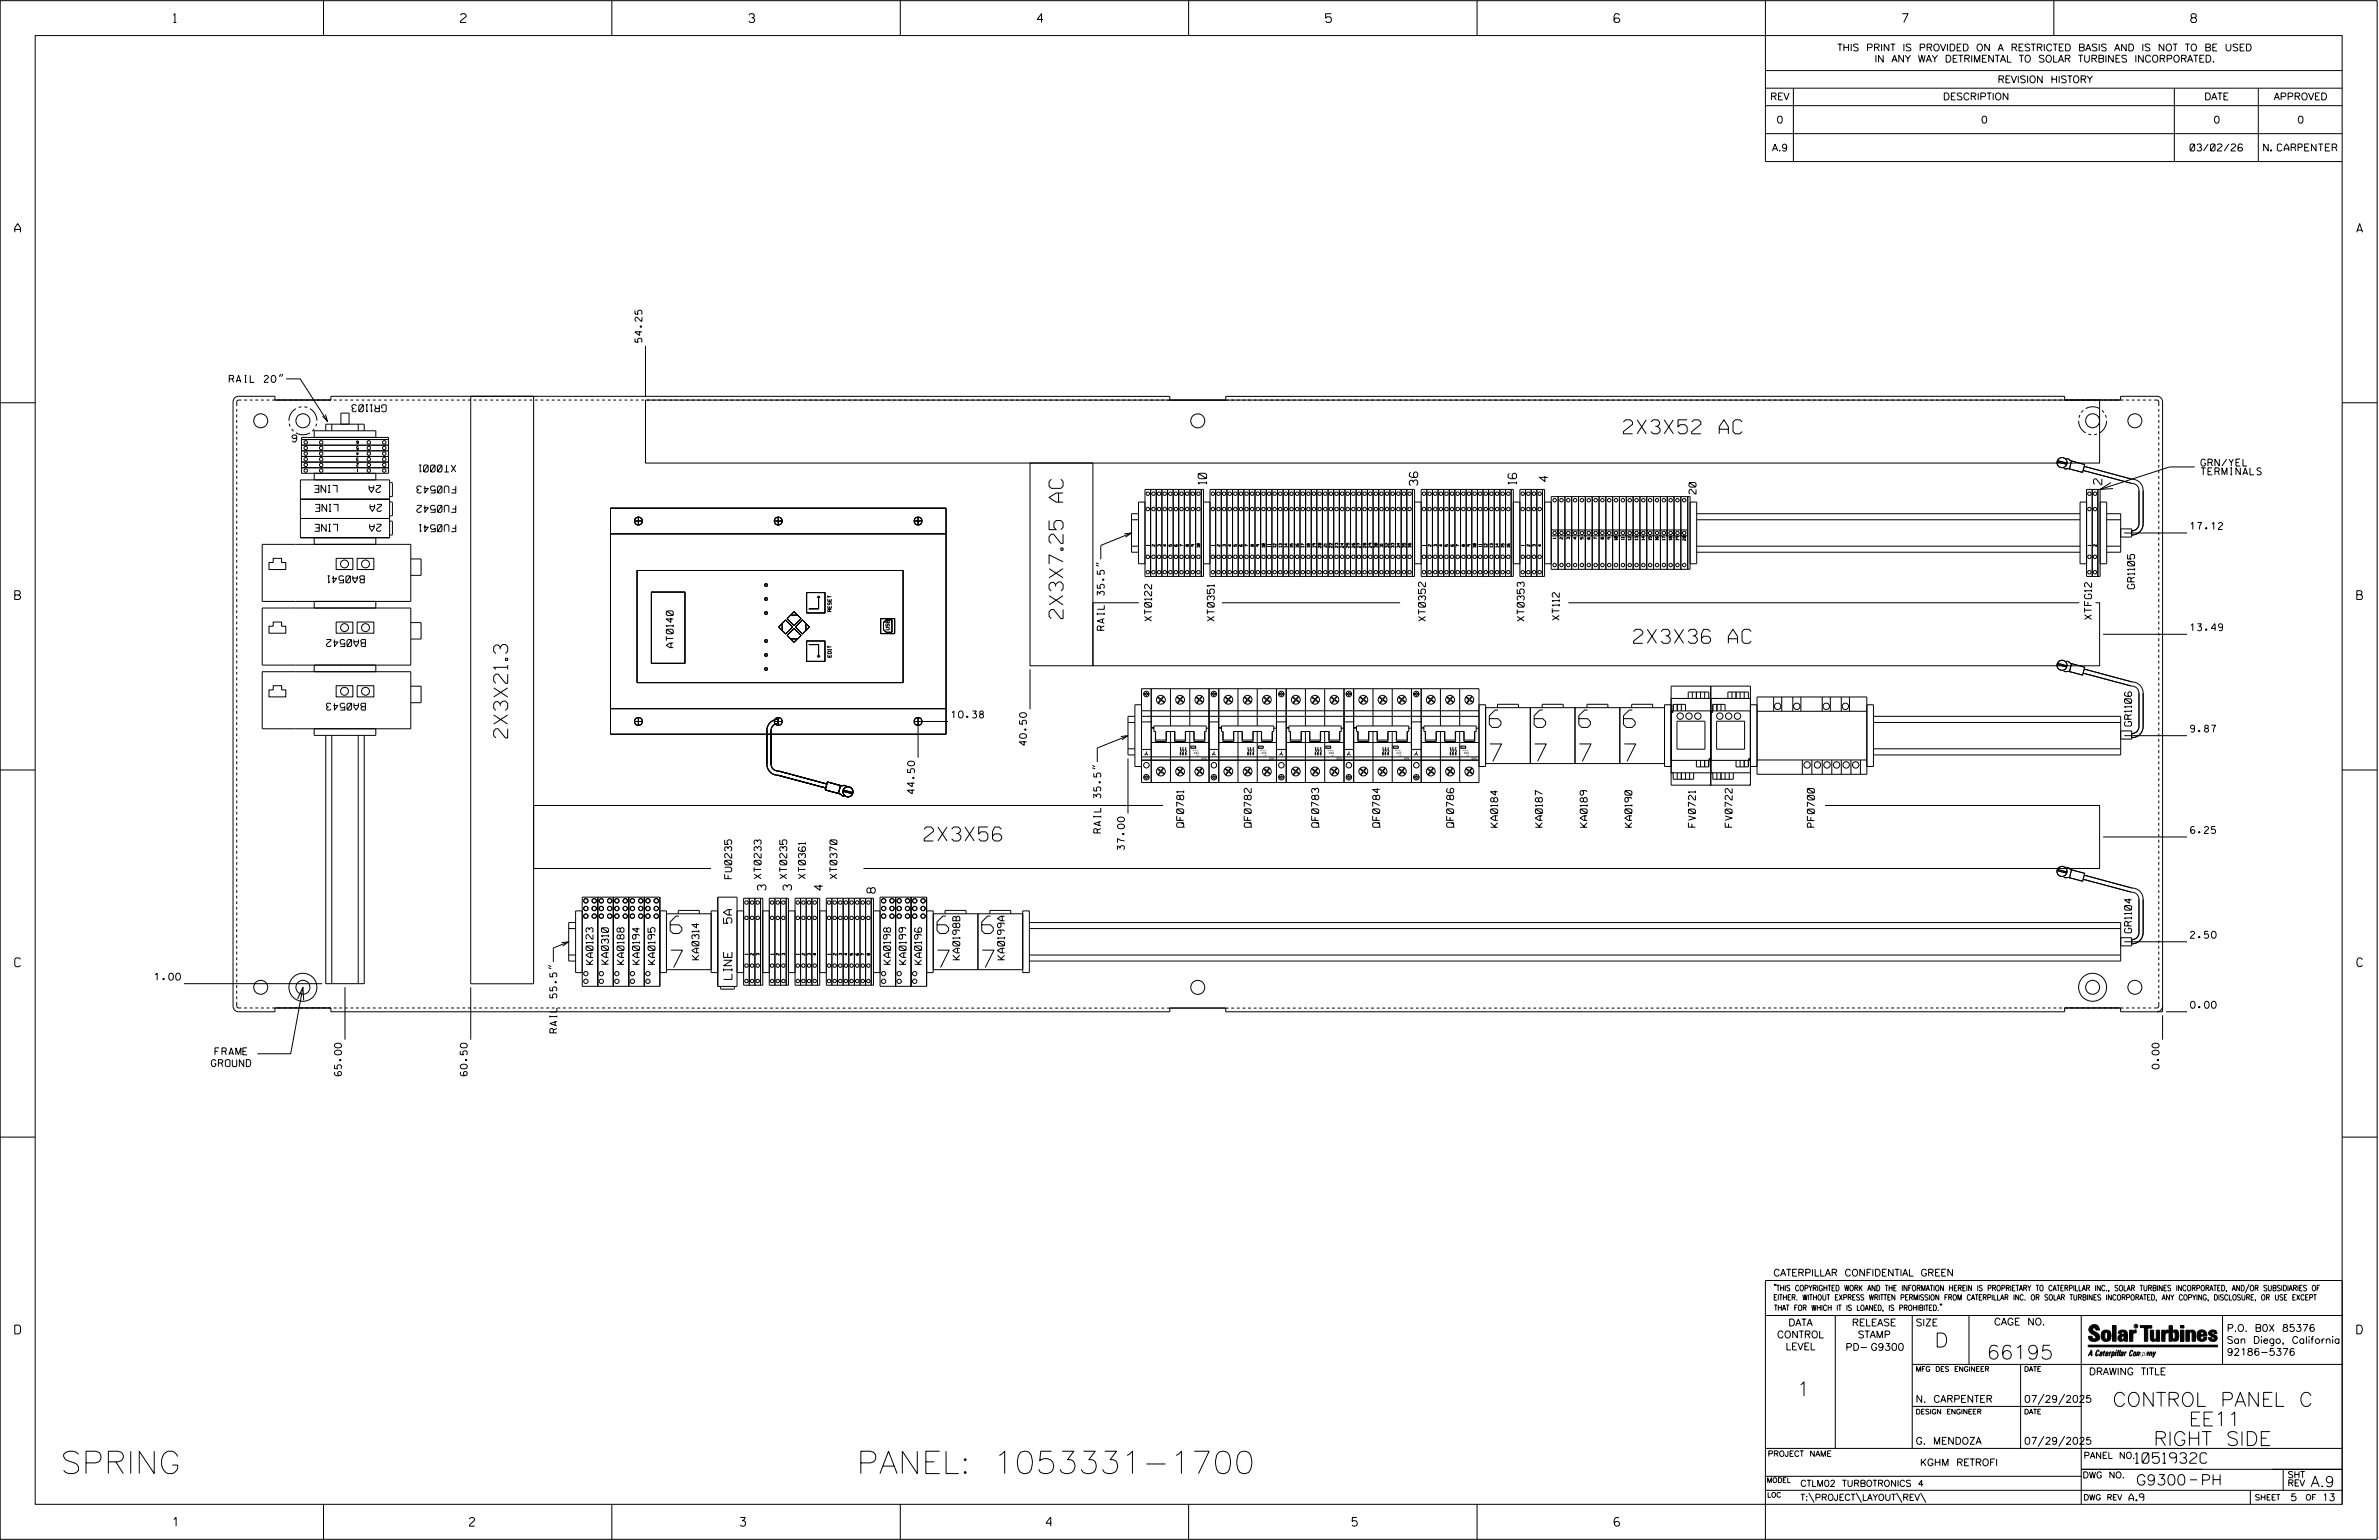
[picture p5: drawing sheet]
<svg xmlns="http://www.w3.org/2000/svg" width="864mm" height="559mm" viewBox="0 0 864 559" stroke-linecap="round" stroke-linejoin="round" font-family="sans-serif">
<defs><g id="words">
<g font-size="8.1">
<text x="21.9" y="534.7">SPRING</text>
<text x="310.9" y="534.7">PANEL: 1053331-1700</text>
</g>
<g font-size="6.3">
<text x="540.6" y="263.9">6</text>
<text x="556.9" y="263.9">6</text>
<text x="573.1" y="263.9">6</text>
<text x="589.4" y="263.9">6</text>
<text x="540.9" y="276.3">7</text>
<text x="557.1" y="276.3">7</text>
<text x="573.3" y="276.3">7</text>
<text x="589.6" y="276.3">7</text>
<text x="243.3" y="338.7">6</text>
<text x="340.1" y="338.7">6</text>
<text x="356.4" y="338.7">6</text>
<text x="243.5" y="351.1">7</text>
<text x="340.4" y="351.1">7</text>
<text x="356.6" y="351.1">7</text>
</g>
<g font-size="5.1">
<text x="589.3" y="157.4">2X3X52 AC</text>
<text x="385.9" y="224.5" transform="rotate(-90 385.9 224.5)">2X3X7.25 AC</text>
<text x="593" y="233.4">2X3X36 AC</text>
<text x="184.3" y="267.7" transform="rotate(-90 184.3 267.7)">2X3X21.3</text>
<text x="335.5" y="305.1">2X3X56</text>
<text x="702.3" y="488.8">D</text>
<text x="721.2" y="493.2">66195</text>
<text x="652.2" y="506.5">1</text>
<text x="766.9" y="510.3">CONTROL PANEL C</text>
<text x="794.5" y="517.4">EE11</text>
<text x="781.7" y="524.5">RIGHT SIDE</text>
</g>
<g font-size="3.8">
<text x="775.1" y="531">1051932C</text>
<text x="775.4" y="538.9">G9300</text>
<text x="798.8" y="538.9">PH</text>
<text x="838.8" y="539.5">A.9</text>
</g>
<g font-size="3.2">
<text x="63" y="8.2">1</text>
<text x="167.2" y="8.2">2</text>
<text x="271.8" y="8.2">3</text>
<text x="376.5" y="8.2">4</text>
<text x="481.2" y="8.2">5</text>
<text x="690.6" y="8.2">7</text>
<text x="795.3" y="8.2">8</text>
<text x="5.4" y="84.3">A</text>
<text x="855.5" y="84.3">A</text>
<text x="5.4" y="217.5">B</text>
<text x="855.6" y="217.5">B</text>
<text x="5.4" y="350.8">C</text>
<text x="855.6" y="350.8">C</text>
<text x="5.4" y="484">D</text>
<text x="855.6" y="484">D</text>
<text x="62.8" y="553.8">1</text>
<text x="170.4" y="553.8">2</text>
<text x="268.8" y="553.8">3</text>
<text x="379.8" y="553.8">4</text>
<text x="490.8" y="553.8">5</text>
<text x="585.9" y="553.8">6</text>
</g>
<g font-size="3">
<text x="438" y="175.7" transform="rotate(-90 438 175.7)">10</text>
<text x="514.6" y="176.1" transform="rotate(-90 514.6 176.1)">36</text>
<text x="550.5" y="175.7" transform="rotate(-90 550.5 175.7)">16</text>
<text x="561.9" y="174.7" transform="rotate(-90 561.9 174.7)">4</text>
<text x="763" y="175.7" transform="rotate(-90 763 175.7)">2</text>
<text x="278" y="323" transform="rotate(-90 278 323)">3</text>
<text x="287.3" y="323" transform="rotate(-90 287.3 323)">3</text>
<text x="298.7" y="323" transform="rotate(-90 298.7 323)">4</text>
<text x="317.7" y="324.1" transform="rotate(-90 317.7 324.1)">8</text>
<text x="265.7" y="335" transform="rotate(-90 265.7 335)">5A</text>
<text x="265.7" y="355.4" transform="rotate(-90 265.7 355.4)">LINE</text>
</g>
<g font-size="2.5">
<text x="666.9" y="18.5">THIS PRINT IS PROVIDED ON A RESTRICTED BASIS AND IS NOT TO BE USED</text>
<text x="680.5" y="22.6">IN ANY WAY DETRIMENTAL TO SOLAR TURBINES INCORPORATED.</text>
<text x="725.1" y="30">REVISION HISTORY</text>
<text x="642.6" y="36.3">REV</text>
<text x="705.3" y="36.3">DESCRIPTION</text>
<text x="800.2" y="36.3">DATE</text>
<text x="825.4" y="36.3">APPROVED</text>
<text x="644.9" y="44.7">0</text>
<text x="719.1" y="44.7">0</text>
<text x="803.5" y="44.7">0</text>
<text x="834" y="44.7">0</text>
<text x="643.3" y="54.8">A.9</text>
<text x="795" y="54.8">03/02/26</text>
<text x="821.7" y="54.8">N. CARPENTER</text>
<text x="233.1" y="124.2" transform="rotate(-90 233.1 124.2)">54.25</text>
<text x="83.2" y="138.8">RAIL 20&quot;</text>
<text x="140.2" y="146.9" transform="rotate(-180 140.2 146.9)">GR1103</text>
<text x="165.5" y="168.7" transform="rotate(-180 165.5 168.7)">XT0001</text>
<text x="799" y="172.3">TERMINALS</text>
<text x="799" y="169.1">GRN/YEL</text>
<text x="122.4" y="176.2" transform="rotate(-180 122.4 176.2)">LINE</text>
<text x="138.2" y="176.1" transform="rotate(-180 138.2 176.1)">2A</text>
<text x="165.5" y="176.4" transform="rotate(-180 165.5 176.4)">FU0543</text>
<text x="615.7" y="179.2" transform="rotate(-90 615.7 179.2)">20</text>
<text x="122.7" y="183" transform="rotate(-180 122.7 183)">LINE</text>
<text x="138.5" y="183" transform="rotate(-180 138.5 183)">2A</text>
<text x="165.5" y="183.4" transform="rotate(-180 165.5 183.4)">FU0542</text>
<text x="122.5" y="190.3" transform="rotate(-180 122.5 190.3)">LINE</text>
<text x="138.3" y="190.2" transform="rotate(-180 138.3 190.2)">2A</text>
<text x="165.5" y="190.4" transform="rotate(-180 165.5 190.4)">FU0541</text>
<text x="795.2" y="192.1">17.12</text>
<text x="132.2" y="208.9" transform="rotate(-180 132.2 208.9)">BA0541</text>
<text x="774.9" y="213.6" transform="rotate(-90 774.9 213.6)">GR1105</text>
<text x="418" y="225.3" transform="rotate(-90 418 225.3)">XT0122</text>
<text x="440.8" y="225.3" transform="rotate(-90 440.8 225.3)">XT0351</text>
<text x="517.4" y="225.3" transform="rotate(-90 517.4 225.3)">XT0352</text>
<text x="553.3" y="225.3" transform="rotate(-90 553.3 225.3)">XT0353</text>
<text x="566" y="225" transform="rotate(-90 566 225)">XT112</text>
<text x="759.2" y="224.7" transform="rotate(-90 759.2 224.7)">XTFG12</text>
<text x="132.6" y="232" transform="rotate(-180 132.6 232)">BA0542</text>
<text x="400.9" y="228.7" transform="rotate(-90 400.9 228.7)">RAIL 35.5&quot;</text>
<text x="795.2" y="228.9">13.49</text>
<text x="244.4" y="235" transform="rotate(-90 244.4 235)">AT0140</text>
<text x="132.6" y="255.1" transform="rotate(-180 132.6 255.1)">BA0543</text>
<text x="345.4" y="260.5">10.38</text>
<text x="773.8" y="263.5" transform="rotate(-90 773.8 263.5)">GR1106</text>
<text x="795.2" y="265.7">9.87</text>
<text x="372.6" y="270.4" transform="rotate(-90 372.6 270.4)">40.50</text>
<text x="332" y="288" transform="rotate(-90 332 288)">44.50</text>
<text x="399.6" y="302.3" transform="rotate(-90 399.6 302.3)">RAIL 35.5&quot;</text>
<text x="429.7" y="300.2" transform="rotate(-90 429.7 300.2)">QF0781</text>
<text x="454.2" y="300.2" transform="rotate(-90 454.2 300.2)">QF0782</text>
<text x="478.7" y="300.2" transform="rotate(-90 478.7 300.2)">QF0783</text>
<text x="500.9" y="300.2" transform="rotate(-90 500.9 300.2)">QF0784</text>
<text x="527.7" y="300.2" transform="rotate(-90 527.7 300.2)">QF0786</text>
<text x="543.7" y="300.2" transform="rotate(-90 543.7 300.2)">KA0184</text>
<text x="559.9" y="300.2" transform="rotate(-90 559.9 300.2)">KA0187</text>
<text x="576.1" y="300.2" transform="rotate(-90 576.1 300.2)">KA0189</text>
<text x="592.4" y="300.2" transform="rotate(-90 592.4 300.2)">KA0190</text>
<text x="615.5" y="300.1" transform="rotate(-90 615.5 300.1)">FV0721</text>
<text x="628.8" y="300.1" transform="rotate(-90 628.8 300.1)">FV0722</text>
<text x="658.6" y="300.1" transform="rotate(-90 658.6 300.1)">PF0700</text>
<text x="795.2" y="302.4">6.25</text>
<text x="408.2" y="308.3" transform="rotate(-90 408.2 308.3)">37.00</text>
<text x="265.6" y="318.8" transform="rotate(-90 265.6 318.8)">FU0235</text>
<text x="276.3" y="318.8" transform="rotate(-90 276.3 318.8)">XT0233</text>
<text x="285.6" y="318.8" transform="rotate(-90 285.6 318.8)">XT0235</text>
<text x="292.4" y="318.8" transform="rotate(-90 292.4 318.8)">XT0361</text>
<text x="303.8" y="318.8" transform="rotate(-90 303.8 318.8)">XT0370</text>
<text x="773.8" y="338.5" transform="rotate(-90 773.8 338.5)">GR1104</text>
<text x="795.2" y="340.5">2.50</text>
<text x="215.3" y="349.9" transform="rotate(-90 215.3 349.9)">KA0123</text>
<text x="220.9" y="349.9" transform="rotate(-90 220.9 349.9)">KA0310</text>
<text x="226.5" y="349.9" transform="rotate(-90 226.5 349.9)">KA0188</text>
<text x="232.2" y="349.9" transform="rotate(-90 232.2 349.9)">KA0194</text>
<text x="237.8" y="349.9" transform="rotate(-90 237.8 349.9)">KA0195</text>
<text x="253.7" y="348.3" transform="rotate(-90 253.7 348.3)">KA0314</text>
<text x="323.3" y="349.9" transform="rotate(-90 323.3 349.9)">KA0198</text>
<text x="328.9" y="349.9" transform="rotate(-90 328.9 349.9)">KA0199</text>
<text x="334.5" y="349.9" transform="rotate(-90 334.5 349.9)">KA0196</text>
<text x="348.4" y="348.3" transform="rotate(-90 348.4 348.3)">KA0198B</text>
<text x="364.7" y="348.3" transform="rotate(-90 364.7 348.3)">KA0199A</text>
<text x="56.2" y="355.7">1.00</text>
<text x="795.2" y="365.9">0.00</text>
<text x="202.1" y="374.8" transform="rotate(-90 202.1 374.8)">RAIL 55.5&quot;</text>
<text x="78" y="382.8">FRAME</text>
<text x="76.7" y="387">GROUND</text>
<text x="783.8" y="387.8" transform="rotate(-90 783.8 387.8)">0.00</text>
<text x="124" y="390.4" transform="rotate(-90 124 390.4)">65.00</text>
<text x="169.6" y="390.4" transform="rotate(-90 169.6 390.4)">60.50</text>
<text x="643.8" y="463">CATERPILLAR CONFIDENTIAL GREEN</text>
<text x="645.1" y="485.5">CONTROL</text>
<text x="649.2" y="481.1">DATA</text>
<text x="672.3" y="481.1">RELEASE</text>
<text x="674.4" y="485.5">STAMP</text>
<text x="695.4" y="481.1">SIZE</text>
<text x="723.8" y="480.8">CAGE NO.</text>
<text x="808.4" y="483.1">P.O. B0X 85376</text>
<text x="648.2" y="489.8">LEVEL</text>
<text x="669.9" y="490">PD- G9300</text>
<text x="808.4" y="487.5">San Diego, California</text>
<text x="808.4" y="491.8">92186-5376</text>
<text x="758.3" y="498.9">DRAWING TITLE</text>
<text x="695.4" y="508.9">N. CARPENTER</text>
<text x="734.8" y="508.9">07/29/2025</text>
<text x="695.4" y="524.1">G. MENDOZA</text>
<text x="734.8" y="524.1">07/29/2025</text>
<text x="697" y="531.9">KGHM RETROFI</text>
<text x="772.8" y="544.6">A.9</text>
<text x="831.4" y="544.6">5</text>
<text x="842.9" y="544.6">13</text>
</g>
<g font-size="2.3">
<text x="756.4" y="529.2">PANEL NO.</text>
<text x="653.5" y="539.4">CTLM02 TURBOTRONICS 4</text>
<text x="756" y="536.3">DWG NO.</text>
<text x="830.4" y="539.3">REV</text>
<text x="830.4" y="536.2">SHT</text>
<text x="653.5" y="544.5">T:\PROJECT\LAYOUT\REV\</text>
</g>
<g font-size="2">
<text x="643.8" y="468.4">&quot;THIS COPYRIGHTED WORK AND THE INFORMATION HEREIN IS PROPRIETARY TO CATERPILLAR INC., SOLAR TURBINES INCORPORATED, AND/OR SUBSIDIARIES OF</text>
<text x="643.8" y="471.8">EITHER. WITHOUT EXPRESS WRITTEN PERMISSION FROM CATERPILLAR INC. OR SOLAR TURBINES INCORPORATED, ANY COPYING, DISCLOSURE, OR USE EXCEPT</text>
<text x="644" y="475.6">THAT FOR WHICH IT IS LOANED, IS PROHIBITED.&quot;</text>
<text x="641.7" y="528.5">PROJECT NAME</text>
<text x="756.3" y="544.3">DWG REV</text>
<text x="818.5" y="544.3">SHEET</text>
<text x="836.9" y="544.3">OF</text>
</g>
<g font-size="1.8">
<text x="695.4" y="497.6">MFG DES ENGINEER</text>
<text x="734.8" y="497.6">DATE</text>
<text x="695.4" y="513.1">DESIGN ENGINEER</text>
<text x="734.8" y="513.1">DATE</text>
<text x="641.3" y="538">MODEL</text>
<text x="641.5" y="543.3">LOC</text>
</g>
<g font-size="1.3">
<text x="301.8" y="221.9" transform="rotate(-90 301.8 221.9)">RESET</text>
<text x="322.8" y="228.5" transform="rotate(-90 322.8 228.5)">USB</text>
</g>
<g font-size="1">
<text x="130.1" y="162.1" transform="rotate(-180 130.1 162.1)">5</text>
<text x="130.1" y="164.1" transform="rotate(-180 130.1 164.1)">4</text>
<text x="130.1" y="166.1" transform="rotate(-180 130.1 166.1)">3</text>
<text x="129.9" y="170.2" transform="rotate(-180 129.9 170.2)">1</text>
<text x="130.1" y="168.2" transform="rotate(-180 130.1 168.2)">2</text>
<text x="564.8" y="195.5" transform="rotate(-90 564.8 195.5)">1</text>
<text x="567.3" y="195.7" transform="rotate(-90 567.3 195.7)">2</text>
<text x="569.8" y="195.7" transform="rotate(-90 569.8 195.7)">3</text>
<text x="572.2" y="195.7" transform="rotate(-90 572.2 195.7)">4</text>
<text x="574.7" y="195.7" transform="rotate(-90 574.7 195.7)">5</text>
<text x="577.2" y="195.7" transform="rotate(-90 577.2 195.7)">6</text>
<text x="579.7" y="195.7" transform="rotate(-90 579.7 195.7)">7</text>
<text x="582.1" y="195.7" transform="rotate(-90 582.1 195.7)">8</text>
<text x="584.6" y="195.7" transform="rotate(-90 584.6 195.7)">9</text>
<text x="587.1" y="196" transform="rotate(-90 587.1 196)">10</text>
<text x="589.6" y="195.8" transform="rotate(-90 589.6 195.8)">11</text>
<text x="592.1" y="196" transform="rotate(-90 592.1 196)">12</text>
<text x="594.5" y="196" transform="rotate(-90 594.5 196)">13</text>
<text x="597" y="196" transform="rotate(-90 597 196)">14</text>
<text x="599.5" y="196" transform="rotate(-90 599.5 196)">15</text>
<text x="602" y="196" transform="rotate(-90 602 196)">16</text>
<text x="604.4" y="196" transform="rotate(-90 604.4 196)">17</text>
<text x="606.9" y="196" transform="rotate(-90 606.9 196)">18</text>
<text x="609.4" y="196" transform="rotate(-90 609.4 196)">19</text>
<text x="611.9" y="196.2" transform="rotate(-90 611.9 196.2)">20</text>
<text x="417.2" y="198.1" transform="rotate(-90 417.2 198.1)">1</text>
<text x="419.2" y="198.2" transform="rotate(-90 419.2 198.2)">2</text>
<text x="421.3" y="198.2" transform="rotate(-90 421.3 198.2)">3</text>
<text x="423.3" y="198.2" transform="rotate(-90 423.3 198.2)">4</text>
<text x="425.3" y="198.2" transform="rotate(-90 425.3 198.2)">5</text>
<text x="427.4" y="198.2" transform="rotate(-90 427.4 198.2)">6</text>
<text x="429.4" y="198.2" transform="rotate(-90 429.4 198.2)">7</text>
<text x="431.5" y="198.2" transform="rotate(-90 431.5 198.2)">8</text>
<text x="433.5" y="198.2" transform="rotate(-90 433.5 198.2)">9</text>
<text x="435.5" y="198.6" transform="rotate(-90 435.5 198.6)">10</text>
<text x="440.8" y="198.1" transform="rotate(-90 440.8 198.1)">1</text>
<text x="442.8" y="198.2" transform="rotate(-90 442.8 198.2)">2</text>
<text x="444.9" y="198.2" transform="rotate(-90 444.9 198.2)">3</text>
<text x="446.9" y="198.2" transform="rotate(-90 446.9 198.2)">4</text>
<text x="448.9" y="198.2" transform="rotate(-90 448.9 198.2)">5</text>
<text x="451" y="198.2" transform="rotate(-90 451 198.2)">6</text>
<text x="453" y="198.2" transform="rotate(-90 453 198.2)">7</text>
<text x="455.1" y="198.2" transform="rotate(-90 455.1 198.2)">8</text>
<text x="457.1" y="198.2" transform="rotate(-90 457.1 198.2)">9</text>
<text x="459.1" y="198.6" transform="rotate(-90 459.1 198.6)">10</text>
<text x="461.2" y="198.4" transform="rotate(-90 461.2 198.4)">11</text>
<text x="463.2" y="198.6" transform="rotate(-90 463.2 198.6)">12</text>
<text x="465.3" y="198.6" transform="rotate(-90 465.3 198.6)">13</text>
<text x="467.3" y="198.6" transform="rotate(-90 467.3 198.6)">14</text>
<text x="469.3" y="198.6" transform="rotate(-90 469.3 198.6)">15</text>
<text x="471.4" y="198.6" transform="rotate(-90 471.4 198.6)">16</text>
<text x="473.4" y="198.6" transform="rotate(-90 473.4 198.6)">17</text>
<text x="475.5" y="198.6" transform="rotate(-90 475.5 198.6)">18</text>
<text x="477.5" y="198.6" transform="rotate(-90 477.5 198.6)">19</text>
<text x="479.6" y="198.7" transform="rotate(-90 479.6 198.7)">20</text>
<text x="481.6" y="198.6" transform="rotate(-90 481.6 198.6)">21</text>
<text x="483.6" y="198.7" transform="rotate(-90 483.6 198.7)">22</text>
<text x="485.7" y="198.7" transform="rotate(-90 485.7 198.7)">23</text>
<text x="487.7" y="198.7" transform="rotate(-90 487.7 198.7)">24</text>
<text x="489.8" y="198.7" transform="rotate(-90 489.8 198.7)">25</text>
<text x="491.8" y="198.7" transform="rotate(-90 491.8 198.7)">26</text>
<text x="493.8" y="198.7" transform="rotate(-90 493.8 198.7)">27</text>
<text x="495.9" y="198.7" transform="rotate(-90 495.9 198.7)">28</text>
<text x="497.9" y="198.7" transform="rotate(-90 497.9 198.7)">29</text>
<text x="500" y="198.7" transform="rotate(-90 500 198.7)">30</text>
<text x="502" y="198.6" transform="rotate(-90 502 198.6)">31</text>
<text x="504" y="198.7" transform="rotate(-90 504 198.7)">32</text>
<text x="506.1" y="198.7" transform="rotate(-90 506.1 198.7)">33</text>
<text x="508.1" y="198.7" transform="rotate(-90 508.1 198.7)">34</text>
<text x="510.2" y="198.7" transform="rotate(-90 510.2 198.7)">35</text>
<text x="512.2" y="198.7" transform="rotate(-90 512.2 198.7)">36</text>
<text x="517.4" y="198.1" transform="rotate(-90 517.4 198.1)">1</text>
<text x="519.5" y="198.2" transform="rotate(-90 519.5 198.2)">2</text>
<text x="521.5" y="198.2" transform="rotate(-90 521.5 198.2)">3</text>
<text x="523.6" y="198.2" transform="rotate(-90 523.6 198.2)">4</text>
<text x="525.6" y="198.2" transform="rotate(-90 525.6 198.2)">5</text>
<text x="527.6" y="198.2" transform="rotate(-90 527.6 198.2)">6</text>
<text x="529.7" y="198.2" transform="rotate(-90 529.7 198.2)">7</text>
<text x="531.7" y="198.2" transform="rotate(-90 531.7 198.2)">8</text>
<text x="533.8" y="198.2" transform="rotate(-90 533.8 198.2)">9</text>
<text x="535.8" y="198.6" transform="rotate(-90 535.8 198.6)">10</text>
<text x="537.8" y="198.4" transform="rotate(-90 537.8 198.4)">11</text>
<text x="539.9" y="198.6" transform="rotate(-90 539.9 198.6)">12</text>
<text x="541.9" y="198.6" transform="rotate(-90 541.9 198.6)">13</text>
<text x="544" y="198.6" transform="rotate(-90 544 198.6)">14</text>
<text x="546" y="198.6" transform="rotate(-90 546 198.6)">15</text>
<text x="548" y="198.6" transform="rotate(-90 548 198.6)">16</text>
<text x="553.3" y="198.1" transform="rotate(-90 553.3 198.1)">1</text>
<text x="555.3" y="198.2" transform="rotate(-90 555.3 198.2)">2</text>
<text x="557.4" y="198.2" transform="rotate(-90 557.4 198.2)">3</text>
<text x="559.4" y="198.2" transform="rotate(-90 559.4 198.2)">4</text>
<text x="759" y="198.1" transform="rotate(-90 759 198.1)">1</text>
<text x="761" y="198.3" transform="rotate(-90 761 198.3)">2</text>
<text x="271.5" y="346.4" transform="rotate(-90 271.5 346.4)">1</text>
<text x="273.5" y="346.6" transform="rotate(-90 273.5 346.6)">2</text>
<text x="275.6" y="346.6" transform="rotate(-90 275.6 346.6)">3</text>
<text x="280.8" y="346.4" transform="rotate(-90 280.8 346.4)">1</text>
<text x="282.8" y="346.6" transform="rotate(-90 282.8 346.6)">2</text>
<text x="284.9" y="346.6" transform="rotate(-90 284.9 346.6)">3</text>
<text x="290.1" y="346.4" transform="rotate(-90 290.1 346.4)">1</text>
<text x="292.2" y="346.6" transform="rotate(-90 292.2 346.6)">2</text>
<text x="294.2" y="346.6" transform="rotate(-90 294.2 346.6)">3</text>
<text x="296.2" y="346.6" transform="rotate(-90 296.2 346.6)">4</text>
<text x="301.5" y="346.4" transform="rotate(-90 301.5 346.4)">1</text>
<text x="303.5" y="346.6" transform="rotate(-90 303.5 346.6)">2</text>
<text x="305.6" y="346.6" transform="rotate(-90 305.6 346.6)">3</text>
<text x="307.6" y="346.6" transform="rotate(-90 307.6 346.6)">4</text>
<text x="309.6" y="346.6" transform="rotate(-90 309.6 346.6)">5</text>
<text x="313.7" y="346.6" transform="rotate(-90 313.7 346.6)">7</text>
<text x="315.8" y="346.6" transform="rotate(-90 315.8 346.6)">8</text>
</g>
<text font-size=".9" x="775.1" y="481.7">R</text>
<g font-size=".8">
<text x="438.1" y="274.8" transform="rotate(-180 438.1 274.8)">ABB</text>
<text x="462.6" y="274.8" transform="rotate(-180 462.6 274.8)">ABB</text>
<text x="487.1" y="274.8" transform="rotate(-180 487.1 274.8)">ABB</text>
<text x="511.6" y="274.8" transform="rotate(-180 511.6 274.8)">ABB</text>
<text x="536.1" y="274.8" transform="rotate(-180 536.1 274.8)">ABB</text>
</g>
<g font-size=".4">
<text x="433.9" y="271" transform="rotate(-180 433.9 271)">10000</text>
<text x="435.3" y="273.9" transform="rotate(-180 435.3 273.9)">S271</text>
<text x="458.4" y="271" transform="rotate(-180 458.4 271)">10000</text>
<text x="459.8" y="273.9" transform="rotate(-180 459.8 273.9)">S271</text>
<text x="482.9" y="271" transform="rotate(-180 482.9 271)">10000</text>
<text x="484.3" y="273.9" transform="rotate(-180 484.3 273.9)">S271</text>
<text x="507.4" y="271" transform="rotate(-180 507.4 271)">10000</text>
<text x="508.8" y="273.9" transform="rotate(-180 508.8 273.9)">S271</text>
<text x="531.9" y="271" transform="rotate(-180 531.9 271)">10000</text>
<text x="533.3" y="273.9" transform="rotate(-180 533.3 273.9)">S271</text>
</g>
<g font-size=".3">
<text x="415.1" y="273.8" transform="rotate(-180 415.1 273.8)">2</text>
<text x="428.9" y="271.2" transform="rotate(-180 428.9 271.2)">6</text>
<text x="429.8" y="271.2" transform="rotate(-180 429.8 271.2)">4</text>
<text x="430.8" y="271.1" transform="rotate(-180 430.8 271.1)">2</text>
<text x="439.6" y="273.8" transform="rotate(-180 439.6 273.8)">2</text>
<text x="453.4" y="271.2" transform="rotate(-180 453.4 271.2)">6</text>
<text x="454.3" y="271.2" transform="rotate(-180 454.3 271.2)">4</text>
<text x="455.3" y="271.1" transform="rotate(-180 455.3 271.1)">2</text>
<text x="464.1" y="273.8" transform="rotate(-180 464.1 273.8)">2</text>
<text x="477.9" y="271.2" transform="rotate(-180 477.9 271.2)">6</text>
<text x="478.8" y="271.2" transform="rotate(-180 478.8 271.2)">4</text>
<text x="479.8" y="271.1" transform="rotate(-180 479.8 271.1)">2</text>
<text x="488.6" y="273.8" transform="rotate(-180 488.6 273.8)">2</text>
<text x="502.4" y="271.2" transform="rotate(-180 502.4 271.2)">6</text>
<text x="503.3" y="271.2" transform="rotate(-180 503.3 271.2)">4</text>
<text x="504.3" y="271.1" transform="rotate(-180 504.3 271.1)">2</text>
<text x="513.1" y="273.8" transform="rotate(-180 513.1 273.8)">2</text>
<text x="526.9" y="271.2" transform="rotate(-180 526.9 271.2)">6</text>
<text x="527.8" y="271.2" transform="rotate(-180 527.8 271.2)">4</text>
<text x="528.8" y="271.1" transform="rotate(-180 528.8 271.1)">2</text>
</g>
</g></defs>
<g fill="none" stroke="#000" stroke-width=".36">
<path d="M.1 .2h862.8v558.4h-862.8zM12.8 12.9h837.4v533h-837.4zM117.4 .2v12.7M222.1 .2v12.7M326.8 .2v12.7M431.5 .2v12.7M536.2 .2v12.7M587.9 5.5l-.5-.5h-1l-.5 1v1.7l.5 .4h1l.6-.4v-.6l-.6-.5h-1l-.5 .5M640.9 .2v58.4h209.3M745.6 .2v12.7M640.9 25.6h209.3M640.9 32h209.3"/>
<path d="M640.9 38.3h209.3M651 32v26.6M789.3 32v26.6M819.8 32v26.6M640.9 48.5h209.3M101.8 135.7l-.4 1M102.6 135.7l-.4 1M103.9 137.5h5.1l9.9 15.4M234.3 125.5v18.4M.1 146.2h12.7M85.9 148.4v1M85.9 150.4v1"/>
<path d="M85.9 152.4v1.1M85.9 154.4v1.1M85.9 156.5v1M85.9 158.5v1M87.6 145.2l-1.5 .2-.2 2M88.7 145.2h1M90.7 145.2h1M92.7 145.2h1M94.8 145.2h.9M96.8 145.2h1M98.8 145.2h21.3v-1.4h304.5v1.4M99.8 145.2v-1.4h-13.2a2.05 2.05 0 0 0-2 2v219.3a2.05 2.05 0 0 0 2 2h13.2v-1.3"/>
<path d="M99.8 145.1h20.3M105 153.7l.3 1M105.9 155.7l.7 .8M107.4 157.1l2.4 .7 1.3-.1 1.4-.6M107.4 148.3l-1.8 1.8-.7 2.6M107.7 158.7l-.4 .4h-.9l-.4-.4v-.5l.4-.4h.9l.4 .4v1.3l-.4 .9h-.8l-.4-.5M109.4 158.7h31.6v13h-31.6zM109.4 159.5h31.6M109.4 147.6l-1 .2M110.5 147.6l1 .2M112.5 148.3l1.8 1.8 .6 1.3 .1 1.3M114.1 155.7l-.8 .8"/>
<path d="M114.9 153.7l-.3 1M118.2 150.4l.7 2.5-1.8-1.9M118.3 156.3v-2.4h13.9v2.4M120.4 153.9v2.4M121.1 145.2h1.1M123.2 145.2h1M123.8 153.9v-4h2.9v4M125.2 145.2h1M127.2 145.2h1M129.3 145.2h1M130 153.9v2.4M131.3 145.2h1"/>
<path d="M133.3 145.2h1M135.4 145.2h.9M136.4 158.7v-2.4h-22.3v2.4M137.4 145.2h1M139.4 145.2h1M141.4 145.2h1.1M143.5 145.2h1M145.5 145.2h1M147.5 145.2h1.1M149.6 145.2h1M151.6 145.2h1M153.6 145.2h1"/>
<path d="M155.6 145.2h1.1M157.7 145.2h1M159.7 145.2h1M161.7 145.2h1.1M163.8 145.2h1M165.8 145.2h1M167.9 145.2h.9M169.9 145.2h1M170.9 143.8h22.8v213.2h-22.8zM171.9 145.2h1M173.9 145.2h1M176 145.2h1"/>
<path d="M178 145.2h1M180 145.2h1M182 145.2h1.1M184.1 145.2h1M186.1 145.2h1M188.1 145.2h1.1M190.2 145.2h1M192.2 145.2h1M194.2 145.2h1M196.3 145.2h1M198.3 145.2h1M200.3 145.2h1"/>
<path d="M202.4 145.2h1M204.4 145.2h1M206.4 145.2h1M208.5 145.2h.9M210.5 145.2h1M212.5 145.2h1M214.5 145.2h1M216.6 145.2h1M218.6 145.2h1M220.6 145.2h1.1M222.6 145.2h1.1M224.7 145.2h1"/>
<path d="M226.7 145.2h1M228.7 145.2h1.1M230.8 145.2h1M232.8 145.2h1M234.3 145.2h527.9v22.8h-527.9zM234.8 145.2h1M236.9 145.2h1M238.9 145.2h1M240.9 145.2h1M243 145.2h1M245 145.2h1M247 145.2h1"/>
<path d="M249.1 145.2h.9M251.1 145.2h1M253.1 145.2h1M255.1 145.2h1.1M257.2 145.2h1M259.2 145.2h1M261.2 145.2h1.1M263.2 145.2h1.1M265.3 145.2h1M267.3 145.2h1M269.3 145.2h1.1M271.4 145.2h1"/>
<path d="M273.4 145.2h1M275.4 145.2h1M277.5 145.2h1M279.5 145.2h1M281.5 145.2h1M283.6 145.2h1M285.6 145.2h1M287.6 145.2h1M289.7 145.2h1M291.7 145.2h1M293.7 145.2h1M295.7 145.2h1.1"/>
<path d="M297.8 145.2h1M299.8 145.2h1M301.8 145.2h1.1M303.8 145.2h1.1M305.9 145.2h1M307.9 145.2h1M310 145.2h1M312 145.2h1M314 145.2h1M316.1 145.2h.9M318.1 145.2h1M320.1 145.2h1"/>
<path d="M322.1 145.2h1M324.2 145.2h1M326.2 145.2h1M328.2 145.2h1M330.3 145.2h1M332.3 145.2h1M334.3 145.2h1M336.3 145.2h1.1M338.4 145.2h1M340.4 145.2h1M342.4 145.2h1.1M344.5 145.2h1"/>
<path d="M346.5 145.2h1M348.5 145.2h1M350.6 145.2h1M352.6 145.2h1M354.6 145.2h1M356.7 145.2h.9M358.7 145.2h1M360.7 145.2h1M362.7 145.2h1M364.8 145.2h1M366.8 145.2h1M368.8 145.2h1.1"/>
<path d="M370.9 145.2h1M372.9 145.2h1M374.9 145.2h1M376.9 145.2h1.1M379 145.2h1M381 145.2h1M383 145.2h1.1M385.1 145.2h1M387.1 145.2h1M389.1 145.2h1M391.2 145.2h1M393.2 145.2h1"/>
<path d="M395.2 145.2h1M397.3 145.2h1M399.3 145.2h1M401.3 145.2h1M403.3 145.2h1.1M405.4 145.2h1M407.4 145.2h1M409.4 145.2h1.1M411.5 145.2h1M413.5 145.2h1M415.5 145.2h1M417.5 145.2h1.1"/>
<path d="M419.6 145.2h1M421.6 145.2h1M423.7 145.2h22.3M448 145.2h-1M449 145.2h1M451 145.2h1M453.1 145.2h1M455.1 145.2h1M457.1 145.2h1.1M459.2 145.2h1M461.2 145.2h1M463.2 145.2h1.1"/>
<path d="M465.2 145.2h1.1M467.3 145.2h1M469.3 145.2h1M471.3 145.2h1.1M473.4 145.2h1M475.4 145.2h1M477.4 145.2h1M479.5 145.2h1M481.5 145.2h1M483.5 145.2h1M485.6 145.2h1M487.6 145.2h1"/>
<path d="M489.6 145.2h1M491.6 145.2h1.1M493.7 145.2h1M495.7 145.2h1M497.7 145.2h1.1M499.8 145.2h1M501.8 145.2h1M503.8 145.2h1.1M505.8 145.2h1.1M507.9 145.2h1M509.9 145.2h1M512 145.2h1"/>
<path d="M514 145.2h1M516 145.2h1M518.1 145.2h.9M520.1 145.2h1M522.1 145.2h1M524.1 145.2h1M526.2 145.2h1M528.2 145.2h1M530.2 145.2h1M532.2 145.2h1.1M534.3 145.2h1M536.3 145.2h1"/>
<path d="M538.3 145.2h1.1M540.4 145.2h1M542.4 145.2h1M544.4 145.2h1.1M546.5 145.2h1M548.5 145.2h1M550.5 145.2h1M552.6 145.2h1M554.6 145.2h1M556.6 145.2h1M558.7 145.2h.9M560.7 145.2h1"/>
<path d="M562.7 145.2h1M564.7 145.2h1M566.8 145.2h1M568.8 145.2h1M570.8 145.2h1.1M572.8 145.2h1.1M574.9 145.2h1M576.9 145.2h1M578.9 145.2h1.1M581 145.2h1M583 145.2h1M585 145.2h1.1"/>
<path d="M587.1 145.2h1M589.1 145.2h1M591.1 145.2h1M593.2 145.2h1M595.2 145.2h1M597.2 145.2h1M599.3 145.2h1M601.3 145.2h1M603.3 145.2h1M605.3 145.2h1.1M607.4 145.2h1M609.4 145.2h1"/>
<path d="M611.4 145.2h1.1M613.4 145.2h1.1M615.5 145.2h1M617.5 145.2h1M619.5 145.2h1.1M621.6 145.2h1M623.6 145.2h1M625.7 145.2h1M627.7 145.2h1M629.7 145.2h1M631.7 145.2h1M633.8 145.2h1"/>
<path d="M635.8 145.2h1M637.8 145.2h1M639.9 145.2h1M641.9 145.2h1M643.9 145.2h1M645.9 145.2h1.1M648 145.2h1M650 145.2h1M652 145.2h1.1M654 145.2h1.1M656.1 145.2h1M658.1 145.2h1"/>
<path d="M660.2 145.2h1M662.2 145.2h1M664.2 145.2h1M666.3 145.2h1M668.3 145.2h1M670.3 145.2h1M672.3 145.2h1M674.4 145.2h1M676.4 145.2h1M678.4 145.2h1M680.5 145.2h1M682.5 145.2h1"/>
<path d="M684.5 145.2h1M686.5 145.2h1.1M688.6 145.2h1M690.6 145.2h1M692.6 145.2h1.1M694.7 145.2h1M696.7 145.2h1M698.7 145.2h1M700.8 145.2h1M702.8 145.2h1M704.8 145.2h1M706.9 145.2h1"/>
<path d="M708.9 145.2h1M710.9 145.2h1M712.9 145.2h1.1M715 145.2h1M717 145.2h1M719 145.2h1.1M721.1 145.2h1M723.1 145.2h1M725.1 145.2h1M727.1 145.2h1.1M729.2 145.2h1M731.2 145.2h1"/>
<path d="M733.2 145.2h1.1M735.3 145.2h1M737.3 145.2h1M739.4 145.2h.9M741.4 145.2h1M743.4 145.2h1M745.4 145.2h1M747.5 145.2h1M749.5 145.1h20.3M754.6 152.7l.6 2.5 1.9 1.9M755 150.6l-.3 1M756.2 148.9l-.7 .8"/>
<path d="M757.1 148.3l2.3-.7 1.7 .2 1.1 .5M758.1 157.5l1 .2M761.2 157.5l-1 .2M763 148.9l.8 .8M764.3 150.6l.3 1M764.7 152.7l-.7 2.5-1.8 1.9M769.8 145.2v-1.4h13.2a2.05 2.05 0 0 1 2 2v221.3h-15.2v-1.3M770.8 145.2h-21.3v-1.4h-304.5v1.4M771.8 145.2h1M773.9 145.2h1M775.9 145.2h1M777.9 145.2h1"/>
<path d="M780 145.2h.9M782 145.2l1.5 .2 .2 2M783.7 148.4v1M783.7 150.4v1M783.7 152.4v1.1M783.7 154.4v1.1M783.7 156.5v1M783.7 158.5v1M850.2 146.2h12.7M85.9 160.5v1.1M85.9 162.6v1M85.9 164.6v1"/>
<path d="M85.9 166.7v.9M85.9 168.7v1M85.9 170.7v1M85.9 172.7v1M85.9 174.8v1M85.9 176.8v1M85.9 178.8v1M109 174.1h32.4v21h-32.4zM109.4 161.5h31.6M109.4 163.6h31.6M109.4 169.7h31.6M109.4 167.7h31.6"/>
<path d="M109.4 165.6h31.6M114.1 171.7v2.4M130.1 160.4l-.5 .1v-.5l.5 .2v.5l-.2 .3-.4-.1M136.4 171.7v2.4M141.4 175.1l1.1 .2v4.7l-1.1 .2M373.9 168h22.8v73.6h-22.8zM415.6 177.6h21.3v31.6h-21.3zM417.7 177.6v31.6M419.7 177.6v31.6M421.8 177.6v31.6M423.8 177.6v31.6M425.9 177.6v31.6"/>
<path d="M427.9 177.6v31.6M429.9 177.6v31.6M432 177.6v31.6M434 177.6v31.6M436.1 177.6v31.6M439.2 177.6h74.3v31.6h-74.3zM441.3 177.6v31.6M443.3 177.6v31.6M445.4 177.6v31.6M447.4 177.6v31.6M449.5 177.6v31.6M451.5 177.6v31.6"/>
<path d="M453.5 177.6v31.6M455.6 177.6v31.6M457.6 177.6v31.6M459.7 177.6v31.6M461.7 177.6v31.6M463.8 177.6v31.6M465.8 177.6v31.6M467.8 177.6v31.6M469.9 177.6v31.6M471.9 177.6v31.6M474 177.6v31.6M476 177.6v31.6"/>
<path d="M478 177.6v31.6M480.1 177.6v31.6M482.1 177.6v31.6M484.2 177.6v31.6M486.2 177.6v31.6M488.2 177.6v31.6M490.3 177.6v31.6M492.3 177.6v31.6M494.3 177.6v31.6M496.4 177.6v31.6M498.4 177.6v31.6M500.5 177.6v31.6"/>
<path d="M502.5 177.6v31.6M504.5 177.6v31.6M506.6 177.6v31.6M508.6 177.6v31.6M510.7 177.6v31.6M512.7 177.6v31.6M515.9 177.6h33.4v31.6h-33.4zM517.9 177.6v31.6M520 177.6v31.6M522 177.6v31.6M524.1 177.6v31.6M526.1 177.6v31.6"/>
<path d="M528.1 177.6v31.6M530.2 177.6v31.6M532.2 177.6v31.6M534.3 177.6v31.6M536.3 177.6v31.6M538.3 177.6v31.6M540.4 177.6v31.6M542.4 177.6v31.6M544.5 177.6v31.6M546.5 177.6v31.6M548.6 177.6v31.6M551.7 177.6h9v31.6h-9z"/>
<path d="M553.8 177.6v31.6M555.8 177.6v31.6M557.9 177.6v31.6M559.9 177.6v31.6M746.8 167.6l3.4 .9M746.9 167.1l3.5 1M749.2 170l2.2 .2M750.1 166.3l2.1 1M752 167.3l4.8 1.3-.8 2.8-4.8-1.3zM756.2 170.7l17.3 4.6a2.69 2.69 0 0 1 3 2.6v12.2a2.53 2.53 0 0 1-2.7 2.5M756.6 169.2l17.3 4.7a4 4 0 0 1 4.1 4v12.2a4.1 4.1 0 0 1-4.2 4M757.4 177.6h5v31.6h-5z"/>
<path d="M759.5 177.6v31.6M761.5 177.6v31.6M766.3 175.1l-3.9 2.5 4.6-.3M783.7 160.5v1.1M783.7 162.6v1M783.7 164.6v1M783.7 166.7v.9M783.7 168.7v1M783.7 170.7v1M783.7 172.7v1M783.7 174.8v1M783.7 176.8v1"/>
<path d="M783.7 178.8v1M796.7 169.4h-9.1l-25.2 8.2M85.9 180.8v1.1M85.9 182.9v1M85.9 184.9v1M85.9 186.9v1.1M85.9 189v1M85.9 191v1M85.9 193v1.1M85.9 195.1v1M85.9 197.1v1M85.9 199.1v1"/>
<path d="M109 188.1h32.4M109 181.2h32.4M114.1 195.1v2.4M122.2 197.5h26.9v20.7h-26.9M136.4 195.1v2.4h-41.2v20.7h41.2v2.4h-41.2v20.7h41.2v2.4h-41.2v20.7h41.2v2.4h-22.3v-2.4M141.4 189.1l1.1 .2v4.7l-1.1 .1M141.4 182.1l1.1 .2v4.6l-1.1 .2M221.6 184.4h121.8v82h-121.8zM221.6 193.7h121.8M230.3 189.1h2.9M231.7 187.6v2.9M281.1 189.1h2.9"/>
<path d="M282.5 187.6v2.9M331.9 189.1h2.8M333.3 187.6v2.9M408.1 193.7l2.6-.3-2.1 1.5M410.7 188.6h2.6M410.7 198.2h2.6M410.7 193.4l-11.1 4.5v5.1M413.3 186.4h-2.6v14h2.6M415.6 182.2h-2.3v22.4h2.3M436.9 182.2h2.3M513.5 182.2h2.4M549.3 182.2h2.4"/>
<path d="M560.7 182.2h2.4M563.1 180.2h50.4v26.4h-50.4zM563.2 192.3h2.3v2.2h-2.3zM565.6 180.2v26.4M565.7 192.3h2.3v2.2h-2.3zM568.1 180.2v26.4M568.2 192.3h2.2v2.2h-2.2zM570.5 180.2v26.4M570.7 192.3h2.2v2.2h-2.2zM573 180.2v26.4M573.1 192.3h2.3v2.2h-2.3zM575.5 180.2v26.4"/>
<path d="M575.6 192.3h2.3v2.2h-2.3zM578 180.2v26.4M578.1 192.3h2.3v2.2h-2.3zM580.5 180.2v26.4M580.6 192.3h2.2v2.2h-2.2zM582.9 180.2v26.4M583 192.3h2.3v2.2h-2.3zM585.4 180.2v26.4M585.5 192.3h2.3v2.2h-2.3zM587.9 180.2v26.4M588 192.3h2.3v2.2h-2.3zM590.4 180.2v26.4"/>
<path d="M590.5 192.3h2.2v2.2h-2.2zM592.8 180.2v26.4M592.9 192.3h2.3v2.2h-2.3zM595.3 180.2v26.4M595.4 192.3h2.3v2.2h-2.3zM597.8 180.2v26.4M597.9 192.3h2.2v2.2h-2.2zM600.3 180.2v26.4M600.4 192.3h2.3v2.2h-2.3zM602.8 180.2v26.4M602.9 192.3h2.2v2.2h-2.2zM605.2 180.2v26.4"/>
<path d="M605.3 192.3h2.3v2.2h-2.3zM607.7 180.2v26.4M607.8 192.3h2.3v2.2h-2.3zM610.2 180.2v26.4M610.3 192.3h2.3v2.2h-2.3zM612.7 180.2v26.4M613.5 182.2h2.4v22.4h-2.4M615.9 186.4h139.2M615.9 188.6h139.2M615.9 198.2h139.2M757.4 182.2h-2.3v22.4h2.3M762.4 182.2h2.4v22.4h-2.4"/>
<path d="M764.8 186.4h5v14h-5M764.8 188.6h5M764.8 198.2h5M769.8 191.9h4v3h-4M771.1 193.4h22.8M783.7 180.8v1.1M783.7 182.9v1M783.7 184.9v1M783.7 186.9v1.1M783.7 189v1M783.7 191v1M783.7 193v1.1"/>
<path d="M783.7 195.1v1M783.7 197.1v1M783.7 199.1v1M85.9 201.2v1M85.9 203.2v1M85.9 205.2v1M85.9 207.3v.9M85.9 209.3v1M85.9 211.3v1M85.9 213.3v1M85.9 215.4v1M85.9 217.4v1"/>
<path d="M85.9 219.4v1.1M97.6 204.1h1.6v-1.5h3v1.5h1.6v2.6h-6.2zM114.1 218.2v2.4M122 202.6h6.1v4.1h-6.1zM129.6 202.6h6.1v4.1h-6.1zM149.1 202.8h3.8v6h-3.8M231.2 207h96.6v40.7h-96.6zM236.5 214.8h12.1v25.9h-12.1zM292.8 215h6.7v7.4h-6.7zM296.7 216.9l.4-.5v4.5h-3.5M297.1 216.4l.6 .5M397.8 205l1 .5"/>
<path d="M397.8 204.2l1 .4M413.4 218.7h-16.7v22.9h365.5v-22.9h-1.5M436.9 204.6h2.3M443.6 218.7h64.6M513.5 204.6h2.4M549.3 204.6h2.4M560.7 204.6h2.4M569.3 218.7h185.5M615.9 200.4h139.2M783.7 201.2v1M783.7 203.2v1M783.7 205.2v1"/>
<path d="M783.7 207.3v.9M783.7 209.3v1M783.7 211.3v1M783.7 213.3v1M783.7 215.4v1M783.7 217.4v1M783.7 219.4v1.1M85.9 221.4v1.1M85.9 223.5v1M85.9 225.5v1M85.9 227.5v1.1M85.9 229.6v1"/>
<path d="M85.9 231.6v1M85.9 233.6v1.1M85.9 235.7v1M85.9 237.7v1M85.9 239.7v1M97.6 227.2h1.6v-1.5h3v1.5h1.6v2.6h-6.2zM122 225.7h6.1v4.1h-6.1zM122.2 220.6h26.9v20.7h-26.9M129.6 225.7h6.1v4.1h-6.1zM149.1 225.9h3.8v6h-3.8M283.9 226.2v2.6M285.2 225l2.5 2.5-2.5 2.5-2.6-2.5z"/>
<path d="M287 231.8h2.5M287 223.2h2.5M288.3 228l2.5 2.6-2.5 2.5-2.6-2.5zM288.3 221.9l2.5 2.6-2.5 2.5-2.6-2.5zM291.3 225l2.5 2.5-2.5 2.5-2.6-2.5zM292.6 226.2v2.6M292.8 232.6h6.7v7.4h-6.7zM293.6 233.9h3.5v4.6M296.7 237.9l.4 .6M297.7 237.9l-.6 .6M300.5 237.6v.9h1.3v-.9M300.5 236.6l1.1-.2 .2 .8h-1.3z"/>
<path d="M300.5 234.3v.9M300.5 234.7h1.3M300.5 235.8h1.3M300.5 235.5v.5M301.1 237.8v.7M301.8 235.5v.5M319.7 224.5h5.1v5.4h-5.1zM320.7 225.9l1-1h2.1v4.5h-2.1l-1-.9zM750.1 239.9l2.1 1M763.4 230.2h30.5M783.7 221.4v1.1M783.7 223.5v1"/>
<path d="M783.7 225.5v1M783.7 227.5v1.1M783.7 229.6v1M783.7 231.6v1M783.7 233.6v1.1M783.7 235.7v1M783.7 237.7v1M783.7 239.7v1M85.9 241.8v1M85.9 243.8v1M85.9 245.8v1M85.9 247.9v.9"/>
<path d="M85.9 249.9v1M85.9 251.9v1M85.9 253.9v1.1M85.9 256v1M85.9 258v1M97.6 250.3h1.6v-1.5h3v1.5h1.6v2.6h-6.2zM114.1 241.3v2.4M122 248.8h6.1v4.1h-6.1zM122.2 243.7h26.9v20.7h-26.9M129.6 248.8h6.1v4.1h-6.1zM149.1 249h3.8v6h-3.8M221.6 257.1h121.8"/>
<path d="M373.9 242.9v14.5M412 259.9h-2.5v14h2.5M414.4 257.9h122.5M414.4 259.9h122.5M414.4 249.9h122.5v34.1h-122.5zM414.4 255.7h-2.4v22.4h2.4M415.2 251.6h.8v-.4h.2l.1 .4h.8M415.2 252h.8v.4h.2l.1-.4h.8M417.9 249.9v34.1M420.3 252.8l1.1 .9 .8-1 .2 .1-.8 1.1 1.1 .8-.1 .2-1.1-.9-1 1.2-.1-.2 .9-1.1-1.1-.9zM424.9 249.9v13.5M427.3 252.8l1.1 .9 .8-1 .2 .1-.8 1.1 1.1 .8-.2 .2-1.1-.9-.8 1.2-.2-.2 .9-1.1-1.1-.9z"/>
<path d="M431.9 249.9v13.5M434.3 252.8l1.1 .9 .8-1 .2 .1-.8 1.1 1.1 .8-.2 .2-1.1-.9-.8 1.2-.2-.2 .9-1.1-1.1-.9zM438.9 249.9v34.1M439.7 251.6h.8v-.4l.3 .4h.8M439.7 252h.8v.4l.3-.4h.8M442.4 249.9v34.1M444.8 252.8l1.1 .9 .9-1 .1 .1-.8 1.1 1.1 .8-.2 .2-1.1-.9-.8 1.2-.2-.2 .9-1.1-1.1-.9zM449.4 249.9v13.5M451.8 252.8l1.1 .9 .8-1 .2 .1-.8 1.1 1.1 .8-.2 .2-1.1-.9-.9 1.2-.1-.2 .9-1.1-1.1-.9zM456.4 249.9v13.5M458.8 252.8l1.1 .9 .8-1 .2 .1-.8 1.1 1.1 .8-.2 .2-1-.9-1 1.2-.1-.2 .8-1.1-1.1-.9zM463.4 249.9v34.1"/>
<path d="M464.2 251.6h.8v-.4h.2l.1 .4h.8M464.2 252h.8v.4h.2l.1-.4h.8M466.9 249.9v34.1M469.3 252.8l1.1 .9 .8-1 .2 .1-.8 1.1 1.1 .8-.1 .2-1.1-.9-1 1.2-.1-.2 .9-1.1-1.1-.9zM473.9 249.9v13.5M476.3 252.8l1.1 .9 .8-1 .2 .1-.8 1.1 1.1 .8-.2 .2-1.1-.9-.9 1.2-.1-.2 .9-1.1-1.2-.9zM480.9 249.9v13.5M483.3 252.8l1.1 .9 .8-1 .2 .1-.8 1.1 1.1 .8-.2 .2-1.1-.9-.8 1.2-.3-.2 1-1.1-1.1-.9zM487.9 249.9v34.1M488.7 251.6h.8v-.4h.2l.1 .4h.8M488.7 252h.8v.4h.2l.1-.4h.8M491.4 249.9v34.1"/>
<path d="M493.8 252.8l1.1 .9 .8-1 .2 .1-.8 1.1 1.1 .8-.2 .2-1.1-.9-.8 1.2-.2-.2 .9-1.1-1.1-.9zM498.4 249.9v13.5M500.8 252.8l1.1 .9 .8-1 .2 .1-.8 1.1 1.1 .8-.2 .2-1.1-.9-.8 1.2-.2-.2 .9-1.1-1.1-.9zM505.4 249.9v13.5M507.8 252.8l1.1 .9 .8-1 .2 .1-.8 1.1 1.1 .8-.2 .2-1-.9-1 1.2-.1-.2 .8-1.1-1.1-.9zM512.4 249.9v34.1M513.2 251.6h.8v-.4h.2l.1 .4h.8M513.2 252h.8v.4h.2l.1-.4h.8M515.9 249.9v34.1M518.3 252.8l1.1 .9 .8-1 .2 .1-.8 1.1 1.1 .8-.1 .2-1.1-.9-1 1.2-.1-.2 .9-1.1-1.1-.9zM522.9 249.9v13.5M525.3 252.8l1.1 .9 .8-1 .2 .1-.8 1.1 1.1 .8-.2 .2-1-.9-1 1.2-.1-.2 .8-1.1-1.1-.9z"/>
<path d="M529.9 249.9v13.5M532.3 252.8l1.1 .9 .8-1 .2 .1-.8 1.1 1.1 .8-.2 .2-1.1-.9-.8 1.2-.3-.2 1-1.1-1.1-.9zM536.9 255.7h2.4v22.4h-2.4M539.3 256.8h64.9M543.6 256.8v-1.2h7.6v1.2M555.5 256.8v20.3M559.8 256.8v-1.2h7.6v1.2M571.7 256.8v20.3M576.1 256.8v-1.2h7.6v1.2M588 256.8v20.3M592.3 256.8v-1.2h7.6v1.2M606.6 249h28.8v35.9h-28.8z"/>
<path d="M606.6 258h28.8M606.6 253.4h28.8M606.6 255.7h-2.4v22.4h2.4M607.4 258v-2.4h4.5v2.4M608.9 255.6v2.4M610.3 255.6v2.4M612.8 253.4v-2.3h7.5v2.3M614.3 251.1v2.3M615.8 251.1v2.3M617.3 251.1v2.3M618.8 251.1v2.3M621 249v35.9"/>
<path d="M621.8 258v-2.4h4.4v2.4M623.3 255.6v2.4M624.7 255.6v2.4M627.2 253.4v-2.3h7.5v2.3M628.7 251.1v2.3M630.2 251.1v2.3M631.7 251.1v2.3M633.2 251.1v2.3M635.4 255.7h2.4M637.8 258.1h39.9M637.8 252.9h39.9v28.1h-39.9zM643.9 252.9v5.2"/>
<path d="M646.8 252.8v5.2M650.8 252.9v5.2M653.7 252.9v5.2M661.5 252.9v5.2M664.4 252.9v5.2M668.4 252.9v5.2M671.4 252.9v5.2M677.7 255.7h2.4v22.4h-2.4M680.1 259.9h89.7v14h-89.7M746.8 241.1l3.4 .9M746.9 240.7l3.5 .9M749.2 243.5l2.2 .2"/>
<path d="M752 240.8l4.8 1.3-.8 2.9-4.8-1.3zM756.2 244.3l17.3 4.6a2.69 2.69 0 0 1 3 2.6v12.1a2.53 2.53 0 0 1-2.7 2.6M756.6 242.8l17.3 4.6a4 4 0 0 1 4.1 4.1v12.1a4.1 4.1 0 0 1-4.2 4.1M783.7 241.8v1M783.7 243.8v1M783.7 245.8v1M783.7 247.9v.9M783.7 249.9v1M783.7 251.9v1M783.7 253.9v1.1M783.7 256v1M783.7 258v1"/>
<path d="M.1 279.4h12.7M85.9 260v1.1M85.9 262v1.1M85.9 264.1v1M85.9 266.1v1M85.9 268.1v1.1M85.9 270.2v1M85.9 272.2v1M85.9 274.2v1.1M85.9 276.3v1M85.9 278.3v1M118.3 266.8v90.1h13.9v-90.1"/>
<path d="M120.4 266.8v90.1M130 266.8v90.1M230.3 261.8h2.9M231.7 260.3v2.9M281.1 261.8h2.9M282.4 262.5a2.53 2.53 0 0 0-2.5 2.6v12.1a2.62 2.62 0 0 0 2.9 2.6l17.3 4.7M282.5 261a4 4 0 0 0-4.1 4.1v12.1a4 4 0 0 0 4 4.1l17.4 4.6M282.5 260.3v2.9M331.9 261.8h12.2M333.3 260.3v14.6M396.5 278.6l1 .4M396.5 277.8l1 .4"/>
<path d="M406.9 267.3l2.6-.4-2.2 1.6M409.5 271.7h2.5M409.5 262.1h2.5M409.5 275.2v20M409.5 266.9l-11.2 4.5v5.1M414.4 271.9h3.5M414.4 275.8h122.5M414.4 274.6h122.5M414.4 261.9h3.5M414.4 275.9h122.5M416.1 273.6h-.4v.5M416.2 272.7l-.2 1"/>
<path d="M416.5 273.6v.5M417.9 264.2h1M417.9 264h1M417.9 269.4h21M419.5 268.5h3.8v-3.1h3.2v3.1h3.8v-3.1h3.2v3.1h3.8M420.2 279l.1-.1 1.1 .8 .8-1 .2 .1-.8 1.1 1.1 .8-.1 .2-1.1-.8-1 1.1-.1-.1 .9-1.2zM423.4 265.4v3.7h-4l.1-3.7h-.6v-2h19v2h-.6l.1 3.7h-4v-3.7M424.9 265.4v18.6M426.4 265.4v3.7h4v-3.7M427.3 278.9l1.1 .8 .8-1 .2 .1-.8 1.1 1.1 .8-.2 .2-1.1-.8-.8 1.1-.2-.1 .9-1.2-1.1-.9zM428.3 272.9h.4M428.3 273.3h.4"/>
<path d="M428.5 273.3l.2 .4h-.4zM428.5 272.1l.4 .6M428.5 271.1v1M428.5 272.9v.4M428.5 273.7v.4M428.5 272.1h.9M429.2 272.9h.4M429.2 273.3h.4M429.4 272.1l.4 .6M429.4 271.1v1M429.4 272.9v.4M429.4 273.7v.4"/>
<path d="M429.4 273.3l.2 .4h-.4zM429.5 272.1h.9M430.2 272.9h.4M430.2 273.3h.4M430.4 272.1l.4 .6M430.4 271.1v1M430.4 272.9v.4M430.4 273.7v.4M430.4 273.3l.2 .4h-.4zM431.9 265.4v18.6M432.3 270.7h1.8v.8h-1.8zM434.3 278.9l1.1 .8 .8-1 .2 .1-.8 1.1 1.1 .8-.2 .2-1.1-.8-.8 1.1-.2-.1 .9-1.2-1.1-.9z"/>
<path d="M437.9 264.2h1M438.9 271.9h3.5M438.9 261.9h3.5M440.7 273.6h-.5v.5M440.7 272.7l-.2 1M441 273.6v.5M442.4 264.2h1M442.4 264h1M442.4 269.4h21M443.9 265.4v3.7h4v-3.7M444.8 278.9l1.1 .8 .9-1 .1 .1-.8 1.1 1.1 .8-.2 .2-1.1-.8-.8 1.1-.2-.1 .9-1.2-1.1-.9zM449.4 265.4v18.6"/>
<path d="M450.9 265.4v3.7h4v-3.7M451.8 278.9l1.1 .8 .8-1 .2 .1-.8 1.1 1.1 .8-.2 .2-1.1-.8-.9 1.1-.1-.1 .9-1.2-1.1-.9zM452.8 272.9h.4M452.8 273.3h.4M453 272.1l.4 .6M453 271.1v1M453 272.9v.4M453 273.7v.4M453 273.3l.2 .4h-.4zM453 272.1h.9M453.7 272.9h.4M453.7 273.3h.4"/>
<path d="M453.9 272.1l.4 .6M453.9 271.1v1M453.9 272.9v.4M453.9 273.7v.4M453.9 273.3l.2 .4h-.4zM454.1 272.1h.8M454.7 272.9h.4M454.7 273.3h.4M454.9 271.1v1M454.9 272.9v.4M454.9 273.7v.4M454.9 272.1l.4 .6"/>
<path d="M454.9 273.3l.2 .4h-.4zM456.4 265.4v18.6M456.8 270.7h1.8v.8h-1.8zM458.6 279l.2-.1 1.1 .8 .8-1 .2 .1-.8 1.1 1.1 .8-.2 .2-1-.8-1 1.1-.1-.1 .8-1.2zM461.9 265.4v3.7h-4l.1-3.7h-3.2v3.1h-3.8v-3.1h-3.2v3.1h-3.8v-3.1h-.6v-2h19v2h-.6v3.1h-3.8M462.4 264.2h1M463.4 271.9h3.5M463.4 261.9h3.5M465.1 273.6h-.5v.5M465.2 272.7l-.2 1M465.5 273.6v.5M466.9 264.2h1"/>
<path d="M466.9 264h1M466.9 269.4h21M467.9 263.4h19v2h-.6v3.1h-3.8v-3.1h-3.2v3.1h-3.8v-3.1h-3.2v3.1h-3.8v-3.1h-.6zM468.4 265.4v3.7h4v-3.7M469.2 279l.1-.1 1.1 .8 .8-1 .2 .1-.8 1.1 1.1 .8-.1 .2-1.1-.8-1 1.1-.1-.1 .9-1.2zM473.9 265.4v18.6M475.4 265.4v3.7h4v-3.7M476.3 278.9l1.1 .8 .8-1 .2 .1-.8 1.1 1.1 .8-.2 .2-1.1-.8-.9 1.1-.1-.1 .9-1.2-1.2-.9zM477.3 272.9h.4M477.3 273.3h.4M477.5 273.3l.2 .4h-.4zM477.5 272.1l.4 .6"/>
<path d="M477.5 271.1v1M477.5 272.9v.4M477.5 273.7v.4M477.5 272.1h.9M478.2 272.9h.4M478.2 273.3h.4M478.4 273.3l.2 .4h-.4zM478.4 272.1l.4 .6M478.4 271.1v1M478.4 272.9v.4M478.4 273.7v.4M478.5 272.1h.9"/>
<path d="M479.2 272.9h.4M479.2 273.3h.4M479.4 272.1l.4 .6M479.4 271.1v1M479.4 272.9v.4M479.4 273.7v.4M479.4 273.3l.2 .4h-.4zM480.9 265.4v18.6M481.3 270.7h1.8v.8h-1.8zM482.4 265.4v3.7h4v-3.7M483.3 278.9l1.1 .8 .8-1 .2 .1-.8 1.1 1.1 .8-.2 .2-1.1-.8-.8 1.1-.3-.1 1-1.2-1.1-.9zM486.9 264.2h1"/>
<path d="M487.9 271.9h3.5M487.9 261.9h3.5M489.7 273.6h-.5v.5M489.7 272.7l-.2 1M490 273.6v.5M491.4 264.2h1M491.4 264h1M491.4 269.4h21M492.4 263.4h19v2h-.6v3.1h-3.8v-3.1h-3.2v3.1h-3.8v-3.1h-3.2v3.1h-3.8v-3.1h-.6zM492.9 265.4v3.7h4v-3.7M493.8 278.9l1.1 .8 .8-1 .2 .1-.8 1.1 1.1 .8-.2 .2-1.1-.8-.8 1.1-.2-.1 .9-1.2-1.1-.9zM498.4 265.4v18.6"/>
<path d="M499.9 265.4v3.7h4v-3.7M500.8 278.9l1.1 .8 .8-1 .2 .1-.8 1.1 1.1 .8-.2 .2-1.1-.8-.8 1.1-.2-.1 .9-1.2-1.1-.9zM501.8 272.9h.4M501.8 273.3h.4M502 272.1l.4 .6M502 271.1v1M502 272.9v.4M502 273.7v.4M502 273.3l.2 .4h-.4zM502 272.1h.9M502.7 272.9h.4M502.7 273.3h.4"/>
<path d="M502.9 272.1l.4 .6M502.9 271.1v1M502.9 272.9v.4M502.9 273.7v.4M502.9 273.3l.2 .4h-.4zM503.1 272.1h.8M503.7 272.9h.4M503.7 273.3h.4M503.9 273.3l.2 .4h-.4zM503.9 272.1l.4 .6M503.9 271.1v1M503.9 272.9v.4"/>
<path d="M503.9 273.7v.4M505.4 265.4v18.6M505.8 270.7h1.8v.8h-1.8zM506.9 265.4v3.7h4v-3.7M507.6 279l.2-.1 1.1 .8 .8-1 .2 .1-.8 1.1 1.1 .8-.2 .2-1-.8-1 1.1-.1-.1 .8-1.2zM511.4 264.2h1M512.4 271.9h3.5M512.4 261.9h3.5M514.1 273.6h-.5v.5M514.2 272.7l-.2 1M514.5 273.6v.5M515.9 264.2h1"/>
<path d="M515.9 264h1M515.9 269.4h21M516.9 263.4h19v2h-.6v3.1h-3.8v-3.1h-3.2v3.1h-3.8v-3.1h-3.2v3.1h-3.8v-3.1h-.6zM517.4 265.4v3.7h4v-3.7M518.2 279l.1-.1 1.1 .8 .8-1 .2 .1-.8 1.1 1.1 .8-.1 .2-1.1-.8-1 1.1-.1-.1 .9-1.2zM522.9 265.4v18.6M524.4 265.4v3.7h4v-3.7M525.1 279l.2-.1 1.1 .8 .8-1 .2 .1-.8 1.1 1.1 .8-.2 .2-1-.8-1 1.1-.1-.1 .8-1.2zM526.3 272.9h.4M526.3 273.3h.4M526.5 272.1l.4 .6M526.5 271.1v1"/>
<path d="M526.5 272.9v.4M526.5 273.7v.4M526.5 273.3l.2 .4h-.4zM526.5 272.1h.9M527.2 272.9h.4M527.2 273.3h.4M527.4 272.1l.4 .6M527.4 271.1v1M527.4 272.9v.4M527.4 273.7v.4M527.4 273.3l.2 .4h-.4zM527.5 272.1h.9"/>
<path d="M528.2 272.9h.4M528.2 273.3h.4M528.4 272.1l.4 .6M528.4 271.1v1M528.4 272.9v.4M528.4 273.7v.4M528.4 273.3l.2 .4h-.4zM529.9 265.4v18.6M530.3 270.7h1.8v.8h-1.8zM531.4 265.4v3.7h4v-3.7M532.3 278.9l1.1 .8 .8-1 .2 .1-.8 1.1 1.1 .8-.2 .2-1.1-.8-.8 1.1-.3-.1 1-1.2-1.1-.9zM535.9 264.2h1"/>
<path d="M539.3 277.1h64.9M606.6 275.9h28.8M608.8 261.7h10.1v10.2h-10.1zM615.8 275.9v2.4h4.5v-2.4M617.3 275.9v2.4M618.8 275.9v2.4M623.1 261.7h10.2v10.2h-10.2zM630.2 275.9v2.4h4.5v-2.4M631.7 275.9v2.4M633.2 275.9v2.4M635.4 278.1h2.4M637.8 275.8h39.9"/>
<path d="M654.3 275.8v5.2M657.7 275.8v5.2M661.5 275.8v5.2M665 275.8v5.2M668.4 275.8v5.2M671.9 275.8v5.2M675.4 275.8v5.2M680.1 271.7h89.7M680.1 262.1h89.7M769.8 265.2h4v3h-4M771.1 266.9h22.8M783.7 260v1.1"/>
<path d="M783.7 262v1.1M783.7 264.1v1M783.7 266.1v1M783.7 268.1v1.1M783.7 270.2v1M783.7 272.2v1M783.7 274.2v1.1M783.7 276.3v1M783.7 278.3v1M850.2 279.4h12.7M85.9 280.3v1M85.9 282.4v1"/>
<path d="M85.9 284.4v1M85.9 286.4v1M85.9 288.5v1M85.9 290.5v1M85.9 292.5v1M85.9 294.5v1.1M85.9 296.6v1M85.9 298.6v1M300.4 283.7l4.7 1.3-.8 2.9-4.7-1.3zM304.3 287.9l2.1 1M304.9 285l2.3 .2M306.1 287.2l3.2 .8"/>
<path d="M306.3 286.7l3.1 .8M415.2 282.2h.8l.2 .4 .1-.4h.8M415.2 281.8h.8l.1-.4 .2 .4h.8M422.2 292.3h-228.5v22.8h64.4M439.7 282.2h.8v.4h.3v-.4h.8M439.7 281.8h.8v-.4l.3 .4h.8M464.2 282.2h.8l.2 .4 .1-.4h.8M464.2 281.8h.8l.1-.4 .2 .4h.8M488.7 282.2h.8v.4h.3v-.4h.8M488.7 281.8h.8v-.4l.3 .4h.8M513.2 282.2h.8v.4h.2l.1-.4h.8M513.2 281.8h.8v-.4l.3 .4h.8"/>
<path d="M606.6 280.4h28.8M607.4 280.4v2.4h7.4v-2.4M608.9 280.4v2.4M610.3 280.4v2.4M611.9 280.4v2.4M613.3 280.4v2.4M621.8 280.4v2.4h7.4v-2.4M623.3 280.4v2.4M624.7 280.4v2.4M626.2 280.4v2.4M627.7 280.4v2.4M662.5 292.3h99.7v22.8h-448.8"/>
<path d="M783.7 280.3v1M783.7 282.4v1M783.7 284.4v1M783.7 286.4v1M783.7 288.5v1M783.7 290.5v1M783.7 292.5v1M783.7 294.5v1.1M783.7 296.6v1M783.7 298.6v1M85.9 300.6v1.1M85.9 302.6v1.1"/>
<path d="M85.9 304.7v1M85.9 306.7v1M85.9 308.8v1M85.9 310.8v1M85.9 312.8v1M85.9 314.9v1M85.9 316.9v1M85.9 318.9v1M746.8 315.9l3.4 .9M746.9 315.5l3.5 .9M749.2 318.3l2.2 .2M750.1 314.7l2.1 1"/>
<path d="M752 315.6l4.8 1.3-.8 2.9-4.8-1.3zM756.2 319.1l17.3 4.6a2.69 2.69 0 0 1 3 2.6v12.1a2.53 2.53 0 0 1-2.7 2.6M756.6 317.6l17.3 4.6a4 4 0 0 1 4.1 4.1v12.1a4.1 4.1 0 0 1-4.2 4.1M763.4 303.7h30.5M783.7 300.6v1.1M783.7 302.6v1.1M783.7 304.7v1M783.7 306.7v1M783.7 308.8v1M783.7 310.8v1M783.7 312.8v1M783.7 314.9v1"/>
<path d="M783.7 316.9v1M783.7 318.9v1M85.9 320.9v1M85.9 323v1M85.9 325v1M85.9 327v1M85.9 329.1v1M85.9 331.1v1M85.9 333.1v1M85.9 335.1v1.1M85.9 337.2v1M85.9 339.2v1"/>
<path d="M206.4 336.9h2.6M209 334.8h-2.6v13.9h2.6M211.3 325.5h28.2v32.4h-28.2zM211.3 330.5h-2.3v22.4h2.3M217 325.5v32.4M222.6 325.5v32.4M228.2 325.5v32.4M233.9 325.5v32.4M239.5 330.5h2.4v22.4h-2.4M241.9 331.6h16.3M246.2 331.6v-1.3h7.7v1.3M260.6 325.5h6.9v32.4h-6.9z"/>
<path d="M260.6 330.5h-2.4v22.4h2.4M267.5 330.5h2.4M269.9 325.9h7v31.6h-7zM272 325.9v31.6M274 325.9v31.6M276.1 325.9v31.6M276.9 330.5h2.4M279.3 325.9h6.9v31.6h-6.9zM281.3 325.9v31.6M283.4 325.9v31.6M285.4 325.9v31.6M286.2 330.5h2.4"/>
<path d="M288.6 325.9h9v31.6h-9zM290.6 325.9v31.6M292.7 325.9v31.6M294.7 325.9v31.6M296.8 325.9v31.6M297.6 330.5h2.4M300 325.9h17.1v31.6h-17.1zM302 325.9v31.6M304 325.9v31.6M306.1 325.9v31.6M308.1 325.9v31.6M310.2 325.9v31.6"/>
<path d="M312.2 325.9v31.6M314.2 325.9v31.6M316.3 325.9v31.6M317.1 330.5h2.4M319.5 325.5h16.9v32.4h-16.9zM325.1 325.5v32.4M330.7 325.5v32.4M336.4 330.5h2.4v22.4h-2.4M338.8 331.6h32.5M343.1 331.6v-1.3h7.6v1.3M355 331.6v20.3M359.3 331.6v-1.3h7.6v1.3"/>
<path d="M371.3 330.5h2.4v22.4h-2.4zM373.7 334.8h396.1v13.9h-396.1M373.7 336.9h396.1M783.7 320.9v1M783.7 323v1M783.7 325v1M783.7 327v1M783.7 329.1v1M783.7 331.1v1M783.7 333.1v1M783.7 335.1v1.1M783.7 337.2v1"/>
<path d="M783.7 339.2v1M66.7 356.9h50.3M85.9 341.2v1.1M85.9 343.3v1M85.9 345.3v1M85.9 347.3v1M85.9 349.4v1M85.9 351.4v1M85.9 353.4v1M85.9 355.5v1M85.9 357.5v1M85.9 359.5v1"/>
<path d="M110 358.2l-4.5 24.2h-12M125.2 358.2v19.1M170.9 358.2v19.1M199.1 351.1l1 .4M199.1 350.3l1 .4M203.8 342.1l2.6-.4-2.1 1.6M206.4 346.5h2.6M206.4 341.7l-5.5 2.3v5M241.9 351.9h16.3M261.5 357.9l.2 1h4.7l.2-1M267.5 352.9h2.4M276.9 352.9h2.4"/>
<path d="M286.2 352.9h2.4M297.6 352.9h2.4M310.8 346l-.1 .4 .3 .2h.5l.2-.5h-.6l.2 .5M317.1 352.9h2.4M338.8 351.9h32.5M373.7 346.5h396.1M769.8 340.3h4v2.9h-4M771.1 341.7h22.8M783.7 341.2v1.1M783.7 343.3v1M783.7 345.3v1M783.7 347.3v1"/>
<path d="M783.7 349.4v1M783.7 351.4v1M783.7 353.4v1M783.7 355.5v1M783.7 357.5v1M783.7 359.5v1M85.9 363.6l.2 2 1.5 .2M85.9 361.5v1M88.7 365.8h1M90.7 365.8h1M92.7 365.8h1M94.8 365.8h.9"/>
<path d="M96.8 365.8h1M98.8 365.8h21.3v1.3h304.5v-1.3M108 362.5l2-4.3 .2 4.7M121.1 365.8h1.1M123.2 365.8h1M125.2 365.8h1M127.2 365.8h1M129.3 365.8h1M131.3 365.8h1M133.3 365.8h1M135.4 365.8h.9M137.4 365.8h1"/>
<path d="M139.4 365.8h1M141.4 365.8h1.1M143.5 365.8h1M145.5 365.8h1M147.5 365.8h1.1M149.6 365.8h1M151.6 365.8h1M153.6 365.8h1M155.6 365.8h1.1M157.7 365.8h1M159.7 365.8h1M161.7 365.8h1.1"/>
<path d="M163.8 365.8h1M165.8 365.8h1M167.9 365.8h.9M169.9 365.8h1M171.9 365.8h1M173.9 365.8h1M176 365.8h1M178 365.8h1M180 365.8h1M182 365.8h1.1M184.1 365.8h1M186.1 365.8h1"/>
<path d="M188.1 365.8h1.1M190.2 365.8h1M192.2 365.8h1M194.2 365.8h1M196.3 365.8h1M198.3 365.8h1M202.4 365.8h1M204.4 365.8h1M206.4 365.8h1M208.5 365.8h.9M210.5 365.8h1M212.5 365.8h1"/>
<path d="M214.5 365.8h1M216.6 365.8h1M218.6 365.8h1M220.6 365.8h1.1M222.6 365.8h1.1M224.7 365.8h1M226.7 365.8h1M228.7 365.8h1.1M230.8 365.8h1M232.8 365.8h1M234.8 365.8h1M236.9 365.8h1"/>
<path d="M238.9 365.8h1M240.9 365.8h1M243 365.8h1M245 365.8h1M247 365.8h1M249.1 365.8h.9M251.1 365.8h1M253.1 365.8h1M255.1 365.8h1.1M257.2 365.8h1M259.2 365.8h1M261.2 365.8h1.1"/>
<path d="M263.2 365.8h1.1M265.3 365.8h1M267.3 365.8h1M269.3 365.8h1.1M271.4 365.8h1M273.4 365.8h1M275.4 365.8h1M277.5 365.8h1M279.5 365.8h1M281.5 365.8h1M283.6 365.8h1M285.6 365.8h1"/>
<path d="M287.6 365.8h1M289.7 365.8h1M291.7 365.8h1M293.7 365.8h1M295.7 365.8h1.1M297.8 365.8h1M299.8 365.8h1M301.8 365.8h1.1M303.8 365.8h1.1M305.9 365.8h1M307.9 365.8h1M310 365.8h1"/>
<path d="M312 365.8h1M314 365.8h1M316.1 365.8h.9M318.1 365.8h1M320.1 365.8h1M322.1 365.8h1M324.2 365.8h1M326.2 365.8h1M328.2 365.8h1M330.3 365.8h1M332.3 365.8h1M334.3 365.8h1"/>
<path d="M336.3 365.8h1.1M338.4 365.8h1M340.4 365.8h1M342.4 365.8h1.1M344.5 365.8h1M346.5 365.8h1M348.5 365.8h1M350.6 365.8h1M352.6 365.8h1M354.6 365.8h1M356.7 365.8h.9M358.7 365.8h1"/>
<path d="M360.7 365.8h1M362.7 365.8h1M364.8 365.8h1M366.8 365.8h1M368.8 365.8h1.1M370.9 365.8h1M372.9 365.8h1M374.9 365.8h1M376.9 365.8h1.1M379 365.8h1M381 365.8h1M383 365.8h1.1"/>
<path d="M385.1 365.8h1M387.1 365.8h1M389.1 365.8h1M391.2 365.8h1M393.2 365.8h1M395.2 365.8h1M397.3 365.8h1M399.3 365.8h1M401.3 365.8h1M403.3 365.8h1.1M405.4 365.8h1M407.4 365.8h1"/>
<path d="M409.4 365.8h1.1M411.5 365.8h1M413.5 365.8h1M415.5 365.8h1M417.5 365.8h1.1M419.6 365.8h1M421.6 365.8h1M423.7 365.8h22.3M424.6 365.8h20.4M447 365.8h1M449 365.8h1M451 365.8h1"/>
<path d="M453.1 365.8h1M455.1 365.8h1M457.1 365.8h1.1M459.2 365.8h1M461.2 365.8h1M463.2 365.8h1.1M465.2 365.8h1.1M467.3 365.8h1M469.3 365.8h1M471.3 365.8h1.1M473.4 365.8h1M475.4 365.8h1"/>
<path d="M477.4 365.8h1M479.5 365.8h1M481.5 365.8h1M483.5 365.8h1M485.6 365.8h1M487.6 365.8h1M489.6 365.8h1M491.6 365.8h1.1M493.7 365.8h1M495.7 365.8h1M497.7 365.8h1.1M499.8 365.8h1"/>
<path d="M501.8 365.8h1M503.8 365.8h1.1M505.8 365.8h1.1M507.9 365.8h1M509.9 365.8h1M512 365.8h1M514 365.8h1M516 365.8h1M518.1 365.8h.9M520.1 365.8h1M522.1 365.8h1M524.1 365.8h1"/>
<path d="M526.2 365.8h1M528.2 365.8h1M530.2 365.8h1M532.2 365.8h1.1M534.3 365.8h1M536.3 365.8h1M538.3 365.8h1.1M540.4 365.8h1M542.4 365.8h1M544.4 365.8h1.1M546.5 365.8h1M548.5 365.8h1"/>
<path d="M550.5 365.8h1M552.6 365.8h1M554.6 365.8h1M556.6 365.8h1M558.7 365.8h.9M560.7 365.8h1M562.7 365.8h1M564.7 365.8h1M566.8 365.8h1M568.8 365.8h1M570.8 365.8h1.1M572.8 365.8h1.1"/>
<path d="M574.9 365.8h1M576.9 365.8h1M578.9 365.8h1.1M581 365.8h1M583 365.8h1M585 365.8h1.1M587.1 365.8h1M589.1 365.8h1M591.1 365.8h1M593.2 365.8h1M595.2 365.8h1M597.2 365.8h1"/>
<path d="M599.3 365.8h1M601.3 365.8h1M603.3 365.8h1M605.3 365.8h1.1M607.4 365.8h1M609.4 365.8h1M611.4 365.8h1.1M613.4 365.8h1.1M615.5 365.8h1M617.5 365.8h1M619.5 365.8h1.1M621.6 365.8h1"/>
<path d="M623.6 365.8h1M625.7 365.8h1M627.7 365.8h1M629.7 365.8h1M631.7 365.8h1M633.8 365.8h1M635.8 365.8h1M637.8 365.8h1M639.9 365.8h1M641.9 365.8h1M643.9 365.8h1M645.9 365.8h1.1"/>
<path d="M648 365.8h1M650 365.8h1M652 365.8h1.1M654 365.8h1.1M656.1 365.8h1M658.1 365.8h1M660.2 365.8h1M662.2 365.8h1M664.2 365.8h1M666.3 365.8h1M668.3 365.8h1M670.3 365.8h1"/>
<path d="M672.3 365.8h1M674.4 365.8h1M676.4 365.8h1M678.4 365.8h1M680.5 365.8h1M682.5 365.8h1M684.5 365.8h1M686.5 365.8h1.1M688.6 365.8h1M690.6 365.8h1M692.6 365.8h1.1M694.7 365.8h1"/>
<path d="M696.7 365.8h1M698.7 365.8h1M700.8 365.8h1M702.8 365.8h1M704.8 365.8h1M706.9 365.8h1M708.9 365.8h1M710.9 365.8h1M712.9 365.8h1.1M715 365.8h1M717 365.8h1M719 365.8h1.1"/>
<path d="M721.1 365.8h1M723.1 365.8h1M725.1 365.8h1M727.1 365.8h1.1M729.2 365.8h1M731.2 365.8h1M733.2 365.8h1.1M735.3 365.8h1M737.3 365.8h1M739.4 365.8h.9M741.4 365.8h1M743.4 365.8h1"/>
<path d="M745.4 365.8h1M747.5 365.8h1M770.8 365.8h-21.3v1.3h-304.5v-1.3M771.8 365.8h1M773.9 365.8h1M775.9 365.8h1M777.9 365.8h1M780 365.8h.9M783.7 363.6l-.2 2-1.5 .2M783.7 361.5v1M785 365.1a2.05 2.05 0 0 1-2 2M785 368.4v8.9"/>
<path d="M786.3 367.1h7.6M.1 412.6h12.7M850.2 412.6h12.7M640.9 477.3h209.3M644.2 466.1l-.1 .4M644.7 466.1l-.2 .4M666.2 477.3v48.3M694.2 477.3v48.3M704.4 473.3l-.1 .4M704.8 473.3l-.1 .4M714.8 477.3v17.8M755.5 477.3v68.6"/>
<path d="M806.8 477.3v17.8M816.5 466l-1.4 3.1M850.2 464.6h-209.3v94M850.2 464.8v81.1M694.2 495.1h156M733.5 495.1v30.5M758.6 481.4a2.02 2.02 0 0 1 3.1-.1l.5 1.3h-1.3l-.2-.6-.4-.2-.6 .1-.1 .4 .4 .7a2.46 2.46 0 0 1 2.2 2.9 2.83 2.83 0 0 1-3.8 .3l-.3-1.3h1.3l.2 .7 .6 .3 .5-.2 .2-.5-.4-.6-1.9-1.2-.4-.9zM759.2 491.3h-.7l.7-1.2v1.9h.2l-.1-2.1-1.3 2.1 .5-.5h.7M761.3 490l.3-.2 .4 .3-.1 .3-.3-.4-.4 .3-.3 1.6h.4l.4-.5-.3 .6-.4 .1-.3-.4zM762.6 490.6l.5-.1-.1 1.4h-.9a.74 .74 0 0 1 .9-.8l-.3 .7-.5 .1 .2-.5 .6-.2v-.5l-.7 .2zM763 483.2a2.17 2.17 0 0 1 3.1 0l.3 1.4-.3 1.5a2.17 2.17 0 0 1-3.1 0l-.3-1.5zM763.6 490.5l.4-.4 .2 .6h-.3l-.3 .9 .2 .4-.3-.1z"/>
<path d="M764.1 483.7l.5-.4 .4 .3v2.2l-.4 .2-.5-.2zM764.6 491.1l.6 .2v-.7l-.4-.1-.4 .6-.1 .8h.6M764.6 491.1l-.1 .8h.4M764.6 482.6v.8M764.8 490.7l.4 .1v.3h-.6zM765 491.5l-.1 .4zM766 490.5l-.5 1.5zM766 490.8l.4-.3-.4 .4M766.9 481h1.3v5.7h-1.3zM767 490.8l.5 .1-.3 .8-.4 .2zM767.3 490.5h-.5l-.5 2M767.3 490.5a.8 .8 0 0 1 .2 1 .8 .8 0 0 1-.9 .4l-.1 .6"/>
<path d="M767.3 490.5l-.1 .2M768.1 490.5l-.4 1.5zM768.2 489.9h.3l-.1 .2h-.2zM769 489.9l-.5 2.1zM769.7 489.9l-.6 2.1zM770.1 491.4l.5-.3-.5 .8zM770.4 491.9h.1M770.6 491.1l.1-.4-.7 .2 .1-.3 .6-.1 .2 .3-.5 1.1M770.6 491.1a.74 .74 0 0 0-.8 .8h.6M771 484.8h-.7l-.3 .6 .4 .7 .5-.3 .1-2.4h-.8l-.1 .4h-1.2a1.71 1.71 0 0 1 1.8-1.3 1.71 1.71 0 0 1 1.6 1.4v2.8h-1.1l-.1-.6M771 484.2l-1.5 .1a1.41 1.41 0 0 0 0 2.4l.5 .1 1.1-.7M771.2 486.1h-.1"/>
<path d="M771.4 490.5l.1 .3 .4-.3-.9 1.5zM771.5 490.8h.1M773 482.7h1.2v.5l.5-.5 .7-.1v1h-.6l-.5 .4-.1 2.7h-1.2zM773.3 490.3l.6-.4 .4 .2-.1 .4-.3-.4a1.28 1.28 0 0 0-.5 1.8l.6-.4-.1 .4-.8 .1zM774.7 490.8l.5-.3a.88 .88 0 0 1 .2 .9 .88 .88 0 0 1-.7 .7l-.2-.2zM774.8 490.9h.5l-.3 1h-.3l-.2-.2zM775.2 490.5l-.1 .2M776.8 481h4.3v.9h-1.5v4.8h-1.3M776.8 490.6l-.8 .2v-.3l-.4 1.5 .8-1.3v1.3l.3-1.2M779.3 491.1h.4M779.6 490.5h.3l-.3 1.4M779.6 490.7h.2l-.1 .4"/>
<path d="M779.7 491.1l-.1 .4M779.7 491.1l-.4 .2M780.1 492l.4-1.5 .1 .3 .3-.3 .3 .2-.3 1.3v-1.3l-.7 1.3M780.6 482.7h1.2v2.7l.1 .4 .4 .3 .4-.7v-2.7h1.2l.1 4h-1.3v-.5l-1.1 .6-.7-.3-.3-.7zM781.6 492.5l1-2-.8 1.3-.2-1.3-.2 2M784.7 482.7h1.2v.5l.5-.5 .7-.1v1h-.5l-.6 .4-.1 2.7h-1.2zM787.4 481h1.2v2a1.4 1.4 0 0 1 2.2 .2l.1 1.4-.4 1.9-1.5 .1-.4-.5v-1l.5 .9 .5-.3v-2.1l-.5-.4-.5 .7v2.8h-1.2zM791.5 482.7h1.3v4h-1.3zM791.5 481h1.3v.9h-1.3zM793.5 482.7h1.3v.4l.7-.5 1.1 .2 .4 .6v3.3h-1.2l-.3-3.4-.7 .2v3.2h-1.3zM794.8 483.1h.1M797.7 483.2a1.92 1.92 0 0 1 2.4-.5 1.92 1.92 0 0 1 1 2.1h-2.3v.8l.6 .5 .5-.3v-.5h1.2a1.83 1.83 0 0 1-2.1 1.4 1.83 1.83 0 0 1-1.5-2.1z"/>
<path d="M798.8 484.2v.6M799.1 483.4h.6l.2 .8h-1.1zM804.6 482.9a1.84 1.84 0 0 0-2.9 .8 3.3 3.3 0 0 0 2.2 1.9l-.5 .5-.4-.3-.1-.4h-1.2l.1 .6a1.92 1.92 0 0 0 2.9 .4M804.9 483.8h-1.2l-.2-.6-.5 .1-.1 .3 .1 .3 1.8 .9M805.1 488.1h-47.1v.6h47.1M694.2 510.3h61.3M742 505.8l-2.2 3.9M749.5 505.8l-2.2 3.9M640.9 525.6h209.2M640.9 535.7h114.6M742 521.1l-2.2 3.8M749.5 521.1l-2.2 3.8"/>
<path d="M755.5 533.2h94.7M795 537h2.6M828.8 533.2v7.6M117.4 545.9v12.7M222.1 545.9v12.7M326.8 545.9v12.7M431.5 545.9v12.7M536.2 545.9v12.7M640.9 540.8h209.3M656.6 541.7l2 3.5M673.8 541.7l1.9 3.5M688.4 541.7l2 3.5"/>
<path d="M697.2 541.7l1.9 3.5M816.9 541v4.9M863.5 558h.1"/>
<circle cx="94.6" cy="152.7" r="2.54"/>
<circle cx="110" cy="152.7" r="2.54"/>
<circle cx="434.8" cy="152.7" r="2.54"/>
<circle cx="759.6" cy="152.7" r="2.54"/>
<circle cx="775" cy="152.7" r="2.54"/>
<circle cx="111" cy="166.7" r=".64"/>
<circle cx="111" cy="162.6" r=".64"/>
<circle cx="111" cy="170.7" r=".64"/>
<circle cx="111" cy="168.7" r=".64"/>
<circle cx="111" cy="160.5" r=".64"/>
<circle cx="111" cy="164.6" r=".64"/>
<circle cx="116.6" cy="170.7" r=".64"/>
<circle cx="116.6" cy="166.7" r=".64"/>
<circle cx="116.6" cy="164.6" r=".64"/>
<circle cx="116.6" cy="168.7" r=".64"/>
<circle cx="116.6" cy="162.6" r=".64"/>
<circle cx="116.6" cy="160.5" r=".64"/>
<circle cx="133.9" cy="170.7" r=".64"/>
<circle cx="133.9" cy="162.6" r=".64"/>
<circle cx="133.9" cy="168.7" r=".64"/>
<circle cx="133.9" cy="160.5" r=".64"/>
<circle cx="133.9" cy="164.6" r=".64"/>
<circle cx="133.9" cy="166.7" r=".64"/>
<circle cx="139.5" cy="166.7" r=".64"/>
<circle cx="139.5" cy="170.7" r=".64"/>
<circle cx="139.5" cy="168.7" r=".64"/>
<circle cx="139.5" cy="162.6" r=".64"/>
<circle cx="139.5" cy="160.5" r=".64"/>
<circle cx="139.5" cy="164.6" r=".64"/>
<circle cx="416.7" cy="179.1" r=".64"/>
<circle cx="418.7" cy="179.1" r=".64"/>
<circle cx="420.8" cy="179.1" r=".64"/>
<circle cx="422.8" cy="179.1" r=".64"/>
<circle cx="424.9" cy="179.1" r=".64"/>
<circle cx="426.9" cy="179.1" r=".64"/>
<circle cx="428.9" cy="179.1" r=".64"/>
<circle cx="431" cy="179.1" r=".64"/>
<circle cx="433" cy="179.1" r=".64"/>
<circle cx="435" cy="179.1" r=".64"/>
<circle cx="440.3" cy="179.1" r=".64"/>
<circle cx="442.3" cy="179.1" r=".64"/>
<circle cx="444.4" cy="179.1" r=".64"/>
<circle cx="446.4" cy="179.1" r=".64"/>
<circle cx="448.5" cy="179.1" r=".64"/>
<circle cx="450.5" cy="179.1" r=".63"/>
<circle cx="452.5" cy="179.1" r=".64"/>
<circle cx="454.6" cy="179.1" r=".64"/>
<circle cx="456.6" cy="179.1" r=".64"/>
<circle cx="458.6" cy="179.1" r=".64"/>
<circle cx="460.7" cy="179.1" r=".64"/>
<circle cx="462.7" cy="179.1" r=".63"/>
<circle cx="464.7" cy="179.1" r=".64"/>
<circle cx="466.8" cy="179.1" r=".64"/>
<circle cx="468.8" cy="179.1" r=".64"/>
<circle cx="470.9" cy="179.1" r=".64"/>
<circle cx="472.9" cy="179.1" r=".64"/>
<circle cx="475" cy="179.1" r=".63"/>
<circle cx="477" cy="179.1" r=".64"/>
<circle cx="479" cy="179.1" r=".64"/>
<circle cx="481.1" cy="179.1" r=".64"/>
<circle cx="483.1" cy="179.1" r=".64"/>
<circle cx="485.2" cy="179.1" r=".64"/>
<circle cx="487.2" cy="179.1" r=".63"/>
<circle cx="489.2" cy="179.1" r=".64"/>
<circle cx="491.3" cy="179.1" r=".64"/>
<circle cx="493.3" cy="179.1" r=".64"/>
<circle cx="495.4" cy="179.1" r=".64"/>
<circle cx="497.4" cy="179.1" r=".64"/>
<circle cx="499.5" cy="179.1" r=".63"/>
<circle cx="501.5" cy="179.1" r=".64"/>
<circle cx="503.5" cy="179.1" r=".64"/>
<circle cx="505.6" cy="179.1" r=".64"/>
<circle cx="507.6" cy="179.1" r=".64"/>
<circle cx="509.7" cy="179.1" r=".64"/>
<circle cx="511.7" cy="179.1" r=".64"/>
<circle cx="516.9" cy="179.1" r=".64"/>
<circle cx="519" cy="179.1" r=".64"/>
<circle cx="521" cy="179.1" r=".64"/>
<circle cx="523.1" cy="179.1" r=".63"/>
<circle cx="525.1" cy="179.1" r=".64"/>
<circle cx="527.1" cy="179.1" r=".64"/>
<circle cx="529.2" cy="179.1" r=".64"/>
<circle cx="531.2" cy="179.1" r=".64"/>
<circle cx="533.3" cy="179.1" r=".64"/>
<circle cx="535.3" cy="179.1" r=".64"/>
<circle cx="537.3" cy="179.1" r=".63"/>
<circle cx="539.4" cy="179.1" r=".64"/>
<circle cx="541.4" cy="179.1" r=".64"/>
<circle cx="543.5" cy="179.1" r=".64"/>
<circle cx="545.5" cy="179.1" r=".64"/>
<circle cx="547.5" cy="179.1" r=".64"/>
<circle cx="552.8" cy="179.1" r=".64"/>
<circle cx="554.8" cy="179.1" r=".64"/>
<circle cx="556.9" cy="179.1" r=".64"/>
<circle cx="558.9" cy="179.1" r=".64"/>
<circle cx="748.5" cy="167.9" r="1.83"/>
<circle cx="758.5" cy="179.1" r=".64"/>
<circle cx="760.5" cy="179.1" r=".64"/>
<circle cx="231.8" cy="189.1" r="1.43"/>
<circle cx="282.5" cy="189.1" r="1.42"/>
<circle cx="333.3" cy="189.1" r="1.42"/>
<circle cx="416.7" cy="184.7" r=".64"/>
<circle cx="418.7" cy="184.7" r=".64"/>
<circle cx="420.8" cy="184.7" r=".64"/>
<circle cx="422.8" cy="184.7" r=".64"/>
<circle cx="424.9" cy="184.7" r=".64"/>
<circle cx="426.9" cy="184.7" r=".64"/>
<circle cx="428.9" cy="184.7" r=".64"/>
<circle cx="431" cy="184.7" r=".64"/>
<circle cx="433" cy="184.7" r=".64"/>
<circle cx="435" cy="184.7" r=".64"/>
<circle cx="440.3" cy="184.7" r=".64"/>
<circle cx="442.3" cy="184.7" r=".64"/>
<circle cx="444.4" cy="184.7" r=".64"/>
<circle cx="446.4" cy="184.7" r=".64"/>
<circle cx="448.5" cy="184.7" r=".64"/>
<circle cx="450.5" cy="184.7" r=".63"/>
<circle cx="452.5" cy="184.7" r=".64"/>
<circle cx="454.6" cy="184.7" r=".64"/>
<circle cx="456.6" cy="184.7" r=".64"/>
<circle cx="458.6" cy="184.7" r=".64"/>
<circle cx="460.7" cy="184.7" r=".64"/>
<circle cx="462.7" cy="184.7" r=".63"/>
<circle cx="464.7" cy="184.7" r=".64"/>
<circle cx="466.8" cy="184.7" r=".64"/>
<circle cx="468.8" cy="184.7" r=".64"/>
<circle cx="470.9" cy="184.7" r=".64"/>
<circle cx="472.9" cy="184.7" r=".64"/>
<circle cx="475" cy="184.7" r=".63"/>
<circle cx="477" cy="184.7" r=".64"/>
<circle cx="479" cy="184.7" r=".64"/>
<circle cx="481.1" cy="184.7" r=".64"/>
<circle cx="483.1" cy="184.7" r=".64"/>
<circle cx="485.2" cy="184.7" r=".64"/>
<circle cx="487.2" cy="184.7" r=".63"/>
<circle cx="489.2" cy="184.7" r=".64"/>
<circle cx="491.3" cy="184.7" r=".64"/>
<circle cx="493.3" cy="184.7" r=".64"/>
<circle cx="495.4" cy="184.7" r=".64"/>
<circle cx="497.4" cy="184.7" r=".64"/>
<circle cx="499.5" cy="184.7" r=".63"/>
<circle cx="501.5" cy="184.7" r=".64"/>
<circle cx="503.5" cy="184.7" r=".64"/>
<circle cx="505.6" cy="184.7" r=".64"/>
<circle cx="507.6" cy="184.7" r=".64"/>
<circle cx="509.7" cy="184.7" r=".64"/>
<circle cx="511.7" cy="184.7" r=".64"/>
<circle cx="516.9" cy="184.7" r=".64"/>
<circle cx="519" cy="184.7" r=".64"/>
<circle cx="521" cy="184.7" r=".64"/>
<circle cx="523.1" cy="184.7" r=".63"/>
<circle cx="525.1" cy="184.7" r=".64"/>
<circle cx="527.1" cy="184.7" r=".64"/>
<circle cx="529.2" cy="184.7" r=".64"/>
<circle cx="531.2" cy="184.7" r=".64"/>
<circle cx="533.3" cy="184.7" r=".64"/>
<circle cx="535.3" cy="184.7" r=".64"/>
<circle cx="537.3" cy="184.7" r=".63"/>
<circle cx="539.4" cy="184.7" r=".64"/>
<circle cx="541.4" cy="184.7" r=".64"/>
<circle cx="543.5" cy="184.7" r=".64"/>
<circle cx="545.5" cy="184.7" r=".64"/>
<circle cx="547.5" cy="184.7" r=".64"/>
<circle cx="552.8" cy="184.7" r=".64"/>
<circle cx="554.8" cy="184.7" r=".64"/>
<circle cx="556.9" cy="184.7" r=".64"/>
<circle cx="558.9" cy="184.7" r=".64"/>
<circle cx="564.3" cy="193.4" r=".64"/>
<circle cx="564.3" cy="181.5" r=".64"/>
<circle cx="566.8" cy="181.5" r=".63"/>
<circle cx="566.8" cy="193.4" r=".64"/>
<circle cx="569.3" cy="193.4" r=".64"/>
<circle cx="569.3" cy="181.5" r=".64"/>
<circle cx="571.8" cy="193.4" r=".64"/>
<circle cx="571.8" cy="181.5" r=".64"/>
<circle cx="574.3" cy="181.5" r=".64"/>
<circle cx="574.3" cy="193.4" r=".64"/>
<circle cx="576.7" cy="181.5" r=".64"/>
<circle cx="576.7" cy="193.4" r=".63"/>
<circle cx="579.2" cy="181.5" r=".64"/>
<circle cx="579.2" cy="193.4" r=".64"/>
<circle cx="581.7" cy="193.4" r=".64"/>
<circle cx="581.7" cy="181.5" r=".64"/>
<circle cx="584.2" cy="193.4" r=".64"/>
<circle cx="584.2" cy="181.5" r=".64"/>
<circle cx="586.6" cy="181.5" r=".64"/>
<circle cx="586.6" cy="193.4" r=".64"/>
<circle cx="589.1" cy="181.5" r=".64"/>
<circle cx="589.1" cy="193.4" r=".63"/>
<circle cx="591.6" cy="193.4" r=".64"/>
<circle cx="591.6" cy="181.5" r=".64"/>
<circle cx="594.1" cy="193.4" r=".64"/>
<circle cx="594.1" cy="181.5" r=".64"/>
<circle cx="596.5" cy="193.4" r=".64"/>
<circle cx="596.5" cy="181.5" r=".64"/>
<circle cx="599" cy="181.5" r=".64"/>
<circle cx="599" cy="193.4" r=".64"/>
<circle cx="601.5" cy="181.5" r=".63"/>
<circle cx="601.5" cy="193.4" r=".64"/>
<circle cx="604" cy="181.5" r=".64"/>
<circle cx="604" cy="193.4" r=".64"/>
<circle cx="606.5" cy="193.4" r=".64"/>
<circle cx="606.5" cy="181.5" r=".64"/>
<circle cx="608.9" cy="193.4" r=".64"/>
<circle cx="608.9" cy="181.5" r=".64"/>
<circle cx="611.4" cy="181.5" r=".64"/>
<circle cx="611.4" cy="193.4" r=".63"/>
<circle cx="758.5" cy="184.7" r=".62"/>
<circle cx="760.5" cy="184.7" r=".62"/>
<circle cx="125.1" cy="204.6" r="1.44"/>
<circle cx="132.7" cy="204.6" r="1.44"/>
<circle cx="278.1" cy="212.3" r=".51"/>
<circle cx="278.1" cy="217.4" r=".5"/>
<circle cx="416.7" cy="207.6" r=".63"/>
<circle cx="416.7" cy="202" r=".64"/>
<circle cx="418.7" cy="207.6" r=".63"/>
<circle cx="418.7" cy="202" r=".64"/>
<circle cx="420.8" cy="207.6" r=".63"/>
<circle cx="420.8" cy="202" r=".64"/>
<circle cx="422.8" cy="207.6" r=".63"/>
<circle cx="422.8" cy="202" r=".64"/>
<circle cx="424.8" cy="207.6" r=".63"/>
<circle cx="424.9" cy="202" r=".64"/>
<circle cx="426.9" cy="207.6" r=".63"/>
<circle cx="426.9" cy="202" r=".64"/>
<circle cx="428.9" cy="207.6" r=".63"/>
<circle cx="428.9" cy="202" r=".64"/>
<circle cx="430.9" cy="207.6" r=".63"/>
<circle cx="431" cy="202" r=".64"/>
<circle cx="433" cy="207.6" r=".63"/>
<circle cx="433" cy="202" r=".64"/>
<circle cx="435" cy="207.6" r=".63"/>
<circle cx="435" cy="202" r=".64"/>
<circle cx="440.3" cy="207.6" r=".63"/>
<circle cx="440.3" cy="202" r=".64"/>
<circle cx="442.3" cy="207.6" r=".63"/>
<circle cx="442.3" cy="202" r=".64"/>
<circle cx="444.4" cy="207.6" r=".63"/>
<circle cx="444.4" cy="202" r=".64"/>
<circle cx="446.4" cy="207.6" r=".63"/>
<circle cx="446.4" cy="202" r=".64"/>
<circle cx="448.4" cy="207.6" r=".63"/>
<circle cx="448.5" cy="202" r=".64"/>
<circle cx="450.5" cy="207.6" r=".62"/>
<circle cx="450.5" cy="202" r=".63"/>
<circle cx="452.5" cy="207.6" r=".63"/>
<circle cx="452.5" cy="202" r=".64"/>
<circle cx="454.5" cy="207.6" r=".63"/>
<circle cx="454.6" cy="202" r=".64"/>
<circle cx="456.6" cy="207.6" r=".63"/>
<circle cx="456.6" cy="202" r=".64"/>
<circle cx="458.6" cy="207.6" r=".63"/>
<circle cx="458.6" cy="202" r=".64"/>
<circle cx="460.7" cy="207.6" r=".63"/>
<circle cx="460.7" cy="202" r=".64"/>
<circle cx="462.7" cy="207.6" r=".62"/>
<circle cx="462.7" cy="202" r=".63"/>
<circle cx="464.7" cy="207.6" r=".63"/>
<circle cx="464.7" cy="202" r=".64"/>
<circle cx="466.8" cy="207.6" r=".63"/>
<circle cx="466.8" cy="202" r=".64"/>
<circle cx="468.8" cy="207.6" r=".63"/>
<circle cx="468.8" cy="202" r=".64"/>
<circle cx="470.9" cy="207.6" r=".63"/>
<circle cx="470.9" cy="202" r=".64"/>
<circle cx="472.9" cy="207.6" r=".63"/>
<circle cx="472.9" cy="202" r=".64"/>
<circle cx="475" cy="207.6" r=".62"/>
<circle cx="475" cy="202" r=".63"/>
<circle cx="477" cy="207.6" r=".63"/>
<circle cx="477" cy="202" r=".64"/>
<circle cx="479" cy="207.6" r=".63"/>
<circle cx="479" cy="202" r=".64"/>
<circle cx="481.1" cy="207.6" r=".63"/>
<circle cx="481.1" cy="202" r=".64"/>
<circle cx="483.1" cy="207.6" r=".63"/>
<circle cx="483.1" cy="202" r=".64"/>
<circle cx="485.2" cy="207.6" r=".63"/>
<circle cx="485.2" cy="202" r=".64"/>
<circle cx="487.2" cy="207.6" r=".62"/>
<circle cx="487.2" cy="202" r=".63"/>
<circle cx="489.2" cy="207.6" r=".63"/>
<circle cx="489.2" cy="202" r=".64"/>
<circle cx="491.3" cy="207.6" r=".63"/>
<circle cx="491.3" cy="202" r=".64"/>
<circle cx="493.3" cy="207.6" r=".63"/>
<circle cx="493.3" cy="202" r=".64"/>
<circle cx="495.4" cy="207.6" r=".63"/>
<circle cx="495.4" cy="202" r=".64"/>
<circle cx="497.4" cy="207.6" r=".63"/>
<circle cx="497.4" cy="202" r=".64"/>
<circle cx="499.5" cy="207.6" r=".62"/>
<circle cx="499.5" cy="202" r=".63"/>
<circle cx="501.5" cy="207.6" r=".63"/>
<circle cx="501.5" cy="202" r=".64"/>
<circle cx="503.5" cy="207.6" r=".63"/>
<circle cx="503.5" cy="202" r=".64"/>
<circle cx="505.6" cy="207.6" r=".63"/>
<circle cx="505.6" cy="202" r=".64"/>
<circle cx="507.6" cy="207.6" r=".63"/>
<circle cx="507.6" cy="202" r=".64"/>
<circle cx="509.7" cy="207.6" r=".63"/>
<circle cx="509.7" cy="202" r=".64"/>
<circle cx="511.7" cy="207.6" r=".63"/>
<circle cx="511.7" cy="202" r=".64"/>
<circle cx="516.9" cy="207.6" r=".63"/>
<circle cx="516.9" cy="202" r=".64"/>
<circle cx="519" cy="207.6" r=".63"/>
<circle cx="519" cy="202" r=".64"/>
<circle cx="521" cy="207.6" r=".63"/>
<circle cx="521" cy="202" r=".64"/>
<circle cx="523.1" cy="207.6" r=".62"/>
<circle cx="523.1" cy="202" r=".63"/>
<circle cx="525.1" cy="207.6" r=".63"/>
<circle cx="525.1" cy="202" r=".64"/>
<circle cx="527.1" cy="207.6" r=".63"/>
<circle cx="527.1" cy="202" r=".64"/>
<circle cx="529.2" cy="207.6" r=".63"/>
<circle cx="529.2" cy="202" r=".64"/>
<circle cx="531.2" cy="207.6" r=".63"/>
<circle cx="531.2" cy="202" r=".64"/>
<circle cx="533.3" cy="207.6" r=".63"/>
<circle cx="533.3" cy="202" r=".64"/>
<circle cx="535.3" cy="207.6" r=".63"/>
<circle cx="535.3" cy="202" r=".64"/>
<circle cx="537.3" cy="207.6" r=".62"/>
<circle cx="537.3" cy="202" r=".63"/>
<circle cx="539.4" cy="207.6" r=".63"/>
<circle cx="539.4" cy="202" r=".64"/>
<circle cx="541.4" cy="207.6" r=".63"/>
<circle cx="541.4" cy="202" r=".64"/>
<circle cx="543.4" cy="207.6" r=".63"/>
<circle cx="543.5" cy="202" r=".64"/>
<circle cx="545.5" cy="207.6" r=".63"/>
<circle cx="545.5" cy="202" r=".64"/>
<circle cx="547.5" cy="207.6" r=".63"/>
<circle cx="547.5" cy="202" r=".64"/>
<circle cx="552.8" cy="207.6" r=".63"/>
<circle cx="552.8" cy="202" r=".64"/>
<circle cx="554.8" cy="207.6" r=".63"/>
<circle cx="554.8" cy="202" r=".64"/>
<circle cx="556.9" cy="207.6" r=".63"/>
<circle cx="556.9" cy="202" r=".64"/>
<circle cx="558.9" cy="207.6" r=".63"/>
<circle cx="558.9" cy="202" r=".64"/>
<circle cx="564.3" cy="205" r=".64"/>
<circle cx="566.8" cy="205" r=".64"/>
<circle cx="569.3" cy="205" r=".64"/>
<circle cx="571.8" cy="205" r=".64"/>
<circle cx="574.3" cy="205" r=".64"/>
<circle cx="576.7" cy="205" r=".63"/>
<circle cx="579.2" cy="205" r=".64"/>
<circle cx="581.7" cy="205" r=".64"/>
<circle cx="584.2" cy="205" r=".64"/>
<circle cx="586.6" cy="205" r=".64"/>
<circle cx="589.1" cy="205" r=".63"/>
<circle cx="591.6" cy="205" r=".64"/>
<circle cx="594.1" cy="205" r=".64"/>
<circle cx="596.5" cy="205" r=".64"/>
<circle cx="599" cy="205" r=".64"/>
<circle cx="601.5" cy="205" r=".64"/>
<circle cx="604" cy="205" r=".64"/>
<circle cx="606.5" cy="205" r=".64"/>
<circle cx="608.9" cy="205" r=".64"/>
<circle cx="611.4" cy="205" r=".63"/>
<circle cx="758.5" cy="207.6" r=".63"/>
<circle cx="758.5" cy="202" r=".64"/>
<circle cx="760.5" cy="207.6" r=".63"/>
<circle cx="760.5" cy="202" r=".64"/>
<circle cx="125.1" cy="227.7" r="1.44"/>
<circle cx="132.7" cy="227.7" r="1.44"/>
<circle cx="278.1" cy="232.6" r=".5"/>
<circle cx="278.1" cy="222.4" r=".5"/>
<circle cx="278.1" cy="237.7" r=".5"/>
<circle cx="125.1" cy="250.8" r="1.44"/>
<circle cx="132.7" cy="250.8" r="1.44"/>
<circle cx="278.1" cy="242.7" r=".51"/>
<circle cx="416.1" cy="251.8" r="1"/>
<circle cx="421.4" cy="253.9" r="1.6"/>
<circle cx="428.4" cy="253.9" r="1.6"/>
<circle cx="435.4" cy="253.9" r="1.6"/>
<circle cx="440.6" cy="251.8" r="1"/>
<circle cx="445.9" cy="253.9" r="1.6"/>
<circle cx="452.9" cy="253.9" r="1.59"/>
<circle cx="459.9" cy="253.9" r="1.6"/>
<circle cx="465.1" cy="251.8" r=".99"/>
<circle cx="470.4" cy="253.9" r="1.6"/>
<circle cx="477.4" cy="253.9" r="1.6"/>
<circle cx="484.4" cy="253.9" r="1.6"/>
<circle cx="489.6" cy="251.8" r="1"/>
<circle cx="494.9" cy="253.9" r="1.6"/>
<circle cx="501.9" cy="253.9" r="1.6"/>
<circle cx="508.9" cy="253.9" r="1.6"/>
<circle cx="514.1" cy="251.8" r="1.01"/>
<circle cx="519.4" cy="253.9" r="1.6"/>
<circle cx="526.4" cy="253.9" r="1.6"/>
<circle cx="533.4" cy="253.9" r="1.6"/>
<circle cx="607" cy="258.3" r=".25"/>
<circle cx="609.9" cy="259.9" r="1.16"/>
<circle cx="613.1" cy="259.9" r="1.16"/>
<circle cx="616.3" cy="259.9" r="1.16"/>
<circle cx="621.4" cy="258.3" r=".25"/>
<circle cx="624.3" cy="259.9" r="1.16"/>
<circle cx="627.5" cy="259.9" r="1.16"/>
<circle cx="630.7" cy="259.9" r="1.16"/>
<circle cx="645.3" cy="256.3" r="1.17"/>
<circle cx="652.2" cy="256.3" r="1.16"/>
<circle cx="662.9" cy="256.3" r="1.17"/>
<circle cx="669.9" cy="256.3" r="1.16"/>
<circle cx="748.5" cy="241.4" r="1.83"/>
<circle cx="231.8" cy="261.8" r="1.43"/>
<circle cx="282.5" cy="261.8" r="1.43"/>
<circle cx="333.3" cy="261.8" r="1.43"/>
<circle cx="416.1" cy="277.7" r="1"/>
<circle cx="421.4" cy="279.9" r="1.6"/>
<circle cx="428.4" cy="279.9" r="1.6"/>
<circle cx="435.4" cy="279.9" r="1.61"/>
<circle cx="440.7" cy="277.7" r=".99"/>
<circle cx="445.9" cy="279.9" r="1.61"/>
<circle cx="452.9" cy="279.9" r="1.59"/>
<circle cx="459.9" cy="279.9" r="1.6"/>
<circle cx="465.1" cy="277.7" r="1"/>
<circle cx="470.4" cy="279.9" r="1.6"/>
<circle cx="477.4" cy="279.9" r="1.6"/>
<circle cx="484.4" cy="279.9" r="1.61"/>
<circle cx="489.7" cy="277.7" r=".99"/>
<circle cx="494.9" cy="279.9" r="1.61"/>
<circle cx="501.9" cy="279.9" r="1.61"/>
<circle cx="508.9" cy="279.9" r="1.6"/>
<circle cx="514.1" cy="277.7" r="1"/>
<circle cx="519.4" cy="279.9" r="1.6"/>
<circle cx="526.4" cy="279.9" r="1.6"/>
<circle cx="533.4" cy="279.9" r="1.61"/>
<circle cx="620.6" cy="275.5" r=".27"/>
<circle cx="635" cy="275.5" r=".27"/>
<circle cx="656" cy="277.6" r="1.17"/>
<circle cx="659.8" cy="277.6" r="1.16"/>
<circle cx="663.2" cy="277.6" r="1.17"/>
<circle cx="666.7" cy="277.6" r="1.17"/>
<circle cx="670.2" cy="277.6" r="1.17"/>
<circle cx="673.6" cy="277.6" r="1.17"/>
<circle cx="307.8" cy="287.3" r="1.82"/>
<circle cx="416.2" cy="282" r="1"/>
<circle cx="440.7" cy="282" r="1"/>
<circle cx="465.2" cy="282" r="1"/>
<circle cx="489.7" cy="282" r=".99"/>
<circle cx="514.2" cy="282" r="1"/>
<circle cx="748.5" cy="316.2" r="1.83"/>
<circle cx="212.7" cy="332.4" r=".8"/>
<circle cx="212.7" cy="326.9" r=".8"/>
<circle cx="212.7" cy="329.7" r=".8"/>
<circle cx="215.7" cy="332.4" r=".8"/>
<circle cx="215.7" cy="329.7" r=".8"/>
<circle cx="215.7" cy="326.9" r=".8"/>
<circle cx="218.3" cy="332.4" r=".79"/>
<circle cx="218.3" cy="329.7" r=".79"/>
<circle cx="218.3" cy="326.9" r=".79"/>
<circle cx="221.3" cy="326.9" r=".81"/>
<circle cx="221.3" cy="329.7" r=".81"/>
<circle cx="221.3" cy="332.4" r=".81"/>
<circle cx="223.9" cy="332.4" r=".79"/>
<circle cx="223.9" cy="329.7" r=".79"/>
<circle cx="223.9" cy="326.9" r=".79"/>
<circle cx="227" cy="332.4" r=".79"/>
<circle cx="227" cy="326.9" r=".79"/>
<circle cx="227" cy="329.7" r=".79"/>
<circle cx="229.6" cy="332.4" r=".8"/>
<circle cx="229.6" cy="326.9" r=".8"/>
<circle cx="229.6" cy="329.7" r=".8"/>
<circle cx="232.6" cy="332.4" r=".8"/>
<circle cx="232.6" cy="329.7" r=".8"/>
<circle cx="232.6" cy="326.9" r=".8"/>
<circle cx="235.2" cy="332.4" r=".8"/>
<circle cx="235.2" cy="329.7" r=".8"/>
<circle cx="235.2" cy="326.9" r=".8"/>
<circle cx="238.2" cy="332.4" r=".8"/>
<circle cx="238.2" cy="329.7" r=".8"/>
<circle cx="238.2" cy="326.9" r=".8"/>
<circle cx="271" cy="333.1" r=".64"/>
<circle cx="271" cy="327.5" r=".64"/>
<circle cx="273" cy="327.5" r=".64"/>
<circle cx="273" cy="333.1" r=".64"/>
<circle cx="275.1" cy="327.5" r=".64"/>
<circle cx="275.1" cy="333.1" r=".64"/>
<circle cx="280.3" cy="327.5" r=".64"/>
<circle cx="280.3" cy="333.1" r=".64"/>
<circle cx="282.3" cy="333.1" r=".64"/>
<circle cx="282.3" cy="327.5" r=".64"/>
<circle cx="284.4" cy="327.5" r=".64"/>
<circle cx="284.4" cy="333.1" r=".64"/>
<circle cx="289.6" cy="327.5" r=".64"/>
<circle cx="289.6" cy="333.1" r=".64"/>
<circle cx="291.6" cy="327.5" r=".64"/>
<circle cx="291.6" cy="333.1" r=".64"/>
<circle cx="293.7" cy="333.1" r=".64"/>
<circle cx="293.7" cy="327.5" r=".64"/>
<circle cx="295.7" cy="327.5" r=".64"/>
<circle cx="295.7" cy="333.1" r=".64"/>
<circle cx="301" cy="327.5" r=".64"/>
<circle cx="301" cy="333.1" r=".64"/>
<circle cx="303" cy="333.1" r=".64"/>
<circle cx="303" cy="327.5" r=".64"/>
<circle cx="305" cy="327.5" r=".64"/>
<circle cx="305" cy="333.1" r=".64"/>
<circle cx="307.1" cy="327.5" r=".64"/>
<circle cx="307.1" cy="333.1" r=".64"/>
<circle cx="309.1" cy="333.1" r=".64"/>
<circle cx="309.1" cy="327.5" r=".64"/>
<circle cx="311.2" cy="327.5" r=".63"/>
<circle cx="311.2" cy="333.1" r=".63"/>
<circle cx="313.2" cy="327.5" r=".64"/>
<circle cx="313.2" cy="333.1" r=".64"/>
<circle cx="315.2" cy="333.1" r=".64"/>
<circle cx="315.2" cy="327.5" r=".64"/>
<circle cx="320.8" cy="332.4" r=".79"/>
<circle cx="320.8" cy="329.7" r=".79"/>
<circle cx="320.8" cy="326.9" r=".79"/>
<circle cx="323.8" cy="326.9" r=".79"/>
<circle cx="323.8" cy="332.4" r=".79"/>
<circle cx="323.8" cy="329.7" r=".79"/>
<circle cx="326.4" cy="326.9" r=".8"/>
<circle cx="326.4" cy="332.4" r=".8"/>
<circle cx="326.4" cy="329.7" r=".8"/>
<circle cx="329.4" cy="329.7" r=".8"/>
<circle cx="329.4" cy="326.9" r=".8"/>
<circle cx="329.4" cy="332.4" r=".8"/>
<circle cx="332.1" cy="329.7" r=".8"/>
<circle cx="332.1" cy="332.4" r=".8"/>
<circle cx="332.1" cy="326.9" r=".8"/>
<circle cx="335.1" cy="329.7" r=".8"/>
<circle cx="335.1" cy="326.9" r=".8"/>
<circle cx="335.1" cy="332.4" r=".8"/>
<circle cx="94.6" cy="358.2" r="2.54"/>
<circle cx="110" cy="358.2" r="5.1"/>
<circle cx="110" cy="358.2" r="2.54"/>
<circle cx="212.7" cy="356.1" r=".8"/>
<circle cx="212.7" cy="353.3" r=".8"/>
<circle cx="218.3" cy="356.1" r=".79"/>
<circle cx="218.3" cy="353.3" r=".79"/>
<circle cx="223.9" cy="356.1" r=".79"/>
<circle cx="223.9" cy="353.3" r=".79"/>
<circle cx="229.6" cy="356.1" r=".8"/>
<circle cx="229.6" cy="353.3" r=".8"/>
<circle cx="235.2" cy="356.1" r=".8"/>
<circle cx="235.2" cy="353.3" r=".8"/>
<circle cx="271" cy="356" r=".63"/>
<circle cx="271" cy="350.4" r=".64"/>
<circle cx="273" cy="356" r=".63"/>
<circle cx="273" cy="350.4" r=".64"/>
<circle cx="275.1" cy="356" r=".63"/>
<circle cx="275.1" cy="350.4" r=".64"/>
<circle cx="280.3" cy="356" r=".63"/>
<circle cx="280.3" cy="350.4" r=".64"/>
<circle cx="282.3" cy="356" r=".63"/>
<circle cx="282.3" cy="350.4" r=".64"/>
<circle cx="284.4" cy="356" r=".63"/>
<circle cx="284.4" cy="350.4" r=".64"/>
<circle cx="289.6" cy="356" r=".63"/>
<circle cx="289.6" cy="350.4" r=".64"/>
<circle cx="291.6" cy="356" r=".63"/>
<circle cx="291.6" cy="350.4" r=".64"/>
<circle cx="293.7" cy="356" r=".63"/>
<circle cx="293.7" cy="350.4" r=".64"/>
<circle cx="295.7" cy="356" r=".63"/>
<circle cx="295.7" cy="350.4" r=".64"/>
<circle cx="300.9" cy="356" r=".63"/>
<circle cx="301" cy="350.4" r=".64"/>
<circle cx="303" cy="356" r=".63"/>
<circle cx="303" cy="350.4" r=".64"/>
<circle cx="305" cy="356" r=".63"/>
<circle cx="305" cy="350.4" r=".64"/>
<circle cx="307.1" cy="356" r=".63"/>
<circle cx="307.1" cy="350.4" r=".64"/>
<circle cx="309.1" cy="356" r=".63"/>
<circle cx="309.1" cy="350.4" r=".64"/>
<circle cx="311.2" cy="356" r=".62"/>
<circle cx="311.2" cy="350.4" r=".63"/>
<circle cx="313.2" cy="356" r=".63"/>
<circle cx="313.2" cy="350.4" r=".64"/>
<circle cx="315.2" cy="356" r=".63"/>
<circle cx="315.2" cy="350.4" r=".64"/>
<circle cx="320.8" cy="356.1" r=".79"/>
<circle cx="320.8" cy="353.3" r=".79"/>
<circle cx="326.4" cy="356.1" r=".8"/>
<circle cx="326.4" cy="353.3" r=".8"/>
<circle cx="332" cy="356.1" r=".8"/>
<circle cx="332.1" cy="353.3" r=".8"/>
<circle cx="434.8" cy="358.3" r="2.54"/>
<circle cx="759.6" cy="358.2" r="2.54"/>
<circle cx="759.6" cy="358.2" r="5.1"/>
<circle cx="775" cy="358.2" r="2.54"/>
<circle cx="775.4" cy="481.2" r=".69"/>
</g>
<g fill="#000">
<path d="M417.9 264h1v.2h-1zM428.5 273.3l.2 .4h-.4zM429.4 273.3l.2 .4h-.4zM430.4 273.3l.2 .4h-.4zM442.4 264h1v.2h-1zM453 273.3l.2 .4h-.4zM453.9 273.3l.2 .4h-.4zM454.9 273.3l.2 .4h-.4zM466.9 264h1v.2h-1zM477.5 273.3l.2 .4h-.4zM478.4 273.3l.2 .4h-.4zM479.4 273.3l.2 .4h-.4z"/>
<path d="M491.4 264h1v.2h-1zM502 273.3l.2 .4h-.4zM502.9 273.3l.2 .4h-.4zM503.9 273.3l.2 .4h-.4zM515.9 264h1v.2h-1zM526.5 273.3l.2 .4h-.4zM527.4 273.3l.2 .4h-.4zM528.4 273.3l.2 .4h-.4zM768.1 490.5l-.4 1.5zM768.2 489.9h.3l-.1 .2h-.2zM769 489.9l-.5 2.1zM769.7 489.9l-.6 2.1z"/>
<path d="M791.5 481h1.3v.9h-1.3zM791.5 482.7h1.3v4h-1.3zM758 488.1h47.1v.6h-47.1z"/>
<path d="M415.1 272.3l.1 .3z" fill-rule="evenodd"/>
<path d="M416.1 272.2l.2 .4z" fill-rule="evenodd"/>
<path d="M416.7 273.8v.3z" fill-rule="evenodd"/>
<path d="M417.4 272.2l.1 .4z" fill-rule="evenodd"/>
<path d="M428.7 273.8h.2l-.1 .3z" fill-rule="evenodd"/>
<path d="M429.6 273.8l.2 .3z" fill-rule="evenodd"/>
<path d="M430.6 273.7l.1 .4z" fill-rule="evenodd"/>
<path d="M432.9 272.3a.2 .2 0 0 0 .4 0 .2 .2 0 0 0-.4 0zM433 272.1l.1 .3z" fill-rule="evenodd"/>
<path d="M433.3 272.1l.1 .4zM433.2 272.3a.14 .14 0 0 1 .2 0 .14 .14 0 0 1-.2 0z" fill-rule="evenodd"/>
<path d="M433.4 272.8l.3 .3 .3-.3-.3 .4 .3 .4-.3-.3-.3 .3 .2-.4z" fill-rule="evenodd"/>
<path d="M433.6 272.1v.4l.2-.3z" fill-rule="evenodd"/>
<path d="M434 272l-.2 .5z" fill-rule="evenodd"/>
<path d="M434 272.8l.3 .3 .3-.3-.2 .4 .2 .4-.3-.3-.3 .3 .2-.4z" fill-rule="evenodd"/>
<path d="M434.1 272.1v.4zM434.1 272.1l.1 .3z" fill-rule="evenodd"/>
<path d="M434.3 272.1h.2l.1 .4z" fill-rule="evenodd"/>
<path d="M434.6 272.8l.3 .3 .4-.3-.3 .4 .3 .4-.4-.3-.3 .3 .3-.4z" fill-rule="evenodd"/>
<path d="M434.6 272.1h.3v.4z" fill-rule="evenodd"/>
<path d="M434.7 273.9h.2v.4z" fill-rule="evenodd"/>
<path d="M434.9 272.2h.4z" fill-rule="evenodd"/>
<path d="M439.6 272.3l.1 .3z" fill-rule="evenodd"/>
<path d="M440.6 272.2l.2 .4z" fill-rule="evenodd"/>
<path d="M441.1 273.8l.1 .3z" fill-rule="evenodd"/>
<path d="M442 272.2v.4z" fill-rule="evenodd"/>
<path d="M453.2 273.8l.2 .3z" fill-rule="evenodd"/>
<path d="M454.1 273.8l.2 .3z" fill-rule="evenodd"/>
<path d="M455.1 273.7l.1 .4z" fill-rule="evenodd"/>
<path d="M457.5 272.1v.4zM457.5 272.1l.1 .3z" fill-rule="evenodd"/>
<path d="M457.7 272.3a.2 .2 0 0 0 .4 0 .2 .2 0 0 0-.4 0zM457.8 272.1l.1 .3z" fill-rule="evenodd"/>
<path d="M457.9 272.8l.3 .3 .3-.3-.3 .4 .3 .4-.3-.3-.3 .3 .2-.4z" fill-rule="evenodd"/>
<path d="M458 272.1l.1 .4 .2-.3z" fill-rule="evenodd"/>
<path d="M458.5 272l-.2 .5z" fill-rule="evenodd"/>
<path d="M458.5 272.8l.3 .3 .3-.3-.2 .4 .2 .4-.3-.3-.3 .3 .3-.4z" fill-rule="evenodd"/>
<path d="M458.5 272.3a.2 .2 0 0 0 .4 0 .2 .2 0 0 0-.4 0zM458.6 272.1l.1 .3z" fill-rule="evenodd"/>
<path d="M458.8 272.1h.3v.4z" fill-rule="evenodd"/>
<path d="M459.1 272.1h.3v.4z" fill-rule="evenodd"/>
<path d="M459.1 272.8l.4 .3 .3-.3-.3 .4 .3 .4-.3-.3-.4 .3 .3-.4z" fill-rule="evenodd"/>
<path d="M459.2 273.9h.3v.4z" fill-rule="evenodd"/>
<path d="M459.5 272.2h.3z" fill-rule="evenodd"/>
<path d="M464.1 272.3l.1 .3z" fill-rule="evenodd"/>
<path d="M465.1 272.2l.2 .4z" fill-rule="evenodd"/>
<path d="M465.7 273.8v.3z" fill-rule="evenodd"/>
<path d="M466.4 272.2l.1 .4z" fill-rule="evenodd"/>
<path d="M477.7 273.8l.1 .3z" fill-rule="evenodd"/>
<path d="M478.6 273.8l.2 .3z" fill-rule="evenodd"/>
<path d="M479.6 273.7l.1 .4z" fill-rule="evenodd"/>
<path d="M481.9 272.3a.2 .2 0 0 0 .4 0 .2 .2 0 0 0-.4 0zM482 272.1l.1 .3z" fill-rule="evenodd"/>
<path d="M482.3 272.1v.4zM482.3 272.1l.1 .3z" fill-rule="evenodd"/>
<path d="M482.4 272.8l.3 .3 .3-.3-.3 .4 .3 .4-.3-.3-.3 .3 .2-.4z" fill-rule="evenodd"/>
<path d="M482.5 272.1l.1 .4 .2-.3z" fill-rule="evenodd"/>
<path d="M483 272l-.2 .5z" fill-rule="evenodd"/>
<path d="M483 272.8l.3 .3 .3-.3-.2 .4 .2 .4-.3-.3-.3 .3 .2-.4z" fill-rule="evenodd"/>
<path d="M483.1 272.1v.4zM483.1 272.1l.1 .3z" fill-rule="evenodd"/>
<path d="M483.3 272.1h.2l.1 .4z" fill-rule="evenodd"/>
<path d="M483.6 272.8l.3 .3 .4-.3-.3 .4 .3 .4-.4-.3-.3 .3 .3-.4z" fill-rule="evenodd"/>
<path d="M483.6 272.1h.3v.4z" fill-rule="evenodd"/>
<path d="M483.7 273.9h.2v.4z" fill-rule="evenodd"/>
<path d="M483.9 272.2h.4z" fill-rule="evenodd"/>
<path d="M488.6 272.3l.1 .3z" fill-rule="evenodd"/>
<path d="M489.6 272.2l.2 .4z" fill-rule="evenodd"/>
<path d="M490.1 273.8l.1 .3z" fill-rule="evenodd"/>
<path d="M491 272.2v.4z" fill-rule="evenodd"/>
<path d="M502.2 273.8l.2 .3z" fill-rule="evenodd"/>
<path d="M503.1 273.8l.2 .3z" fill-rule="evenodd"/>
<path d="M504.1 273.7l.1 .4z" fill-rule="evenodd"/>
<path d="M506.5 272.1v.4zM506.5 272.1l.1 .3z" fill-rule="evenodd"/>
<path d="M506.7 272.3a.2 .2 0 0 0 .4 0 .2 .2 0 0 0-.4 0zM506.8 272.1l.1 .3z" fill-rule="evenodd"/>
<path d="M506.9 272.8l.3 .3 .3-.3-.3 .4 .3 .4-.3-.3-.3 .3 .2-.4z" fill-rule="evenodd"/>
<path d="M507 272.1l.1 .4 .2-.3z" fill-rule="evenodd"/>
<path d="M507.4 272l-.1 .5z" fill-rule="evenodd"/>
<path d="M507.5 272.8l.3 .3 .3-.3-.2 .4 .2 .4-.3-.3-.3 .3 .3-.4z" fill-rule="evenodd"/>
<path d="M507.5 272.3a.2 .2 0 0 0 .4 0 .2 .2 0 0 0-.4 0zM507.6 272.1l.1 .3z" fill-rule="evenodd"/>
<path d="M507.8 272.1h.3v.4z" fill-rule="evenodd"/>
<path d="M508.1 272.1h.3v.4z" fill-rule="evenodd"/>
<path d="M508.1 272.8l.4 .3 .3-.3-.3 .4 .2 .4-.2-.3-.4 .3 .3-.4z" fill-rule="evenodd"/>
<path d="M508.2 273.9h.3v.4z" fill-rule="evenodd"/>
<path d="M508.5 272.2l.2 .1z" fill-rule="evenodd"/>
<path d="M513.1 272.3l.1 .3z" fill-rule="evenodd"/>
<path d="M514.1 272.2l.2 .4z" fill-rule="evenodd"/>
<path d="M514.6 273.8l.1 .3 .1-.2z" fill-rule="evenodd"/>
<path d="M515.4 272.2l.1 .4z" fill-rule="evenodd"/>
<path d="M526.7 273.8l.1 .3z" fill-rule="evenodd"/>
<path d="M527.6 273.8l.2 .3z" fill-rule="evenodd"/>
<path d="M528.6 273.7l.1 .4z" fill-rule="evenodd"/>
<path d="M530.9 272.3a.2 .2 0 0 0 .4 0 .2 .2 0 0 0-.4 0zM531 272.1l.1 .3z" fill-rule="evenodd"/>
<path d="M531.3 272.1v.4zM531.3 272.1l.1 .3z" fill-rule="evenodd"/>
<path d="M531.4 272.8l.3 .3 .3-.3-.3 .4 .3 .4-.3-.3-.3 .3 .2-.4z" fill-rule="evenodd"/>
<path d="M531.5 272.1l.1 .4 .2-.3z" fill-rule="evenodd"/>
<path d="M532 272l-.2 .5z" fill-rule="evenodd"/>
<path d="M532 272.8l.3 .3 .3-.3-.2 .4 .2 .4-.3-.3-.3 .3 .2-.4z" fill-rule="evenodd"/>
<path d="M532.1 272.1v.4zM532.1 272.1l.1 .3z" fill-rule="evenodd"/>
<path d="M532.3 272.1h.2l.1 .4z" fill-rule="evenodd"/>
<path d="M532.6 272.8l.3 .3 .4-.3-.3 .4 .3 .4-.4-.3-.3 .3 .3-.4z" fill-rule="evenodd"/>
<path d="M532.6 272.1h.3l-.1 .4z" fill-rule="evenodd"/>
<path d="M532.7 273.9h.2v.4z" fill-rule="evenodd"/>
<path d="M532.9 272.2h.4z" fill-rule="evenodd"/>
<path d="M759.2 489.9l-1.2 2.1 .5-.5h.7v.5h.2zM759.2 490.1v1.2h-.7z" fill-rule="evenodd"/>
<path d="M758.6 481.4a2.02 2.02 0 0 1 3.1-.1l.5 1.3h-1.3l-.2-.6-.4-.2-.6 .1-.1 .4 .4 .7a2.46 2.46 0 0 1 2.2 2.9 2.83 2.83 0 0 1-3.8 .3l-.3-1.3h1.3l.2 .7 .6 .3 .5-.2 .2-.5-.4-.6-1.9-1.2-.4-.9z" fill-rule="evenodd"/>
<path d="M761.3 490l.3-.2 .4 .3-.1 .3-.3-.4-.4 .3-.3 1.6h.4l.4-.5-.3 .6-.4 .1-.3-.4z" fill-rule="evenodd"/>
<path d="M762.6 490.6l.5-.1-.1 1.4h-.9a.74 .74 0 0 1 .9-.8l-.6 .3-.2 .5 .5-.1 .3-.6v-.5l-.7 .2z" fill-rule="evenodd"/>
<path d="M763.6 490.5l.4-.4 .2 .6h-.3l-.3 .9 .2 .4-.3-.1z" fill-rule="evenodd"/>
<path d="M764.8 490.5l.5 .3-.1 .5h-.6l.6-.2v-.3l-.4-.1-.3 1.2h.4l.3-.4-.6 .6-.3-.2v-.4z" fill-rule="evenodd"/>
<path d="M763 483.2a2.17 2.17 0 0 1 3.1 0l.3 1.4-.3 1.5a2.17 2.17 0 0 1-3.1 0l-.3-1.5zM764.1 483.7v2.1l.5 .2 .4-.2v-2.2l-.4-.3z" fill-rule="evenodd"/>
<path d="M766 490.5v.3l.4-.1-.4 .2-.5 1.1z" fill-rule="evenodd"/>
<path d="M766.8 490.5l-.5 2 .3-.6a.71 .71 0 0 0 .9-.5 .71 .71 0 0 0-.4-.9zM767 490.8l.5 .1-.3 .8-.4 .2z" fill-rule="evenodd"/>
<path d="M766.9 481h1.3v5.7h-1.3z" fill-rule="evenodd"/>
<path d="M770.1 490.6l.6-.1 .2 .3-.4 1.2-.5 .1-.2-.5 .3-.5h.5l-.7 .5v.3l.4-.1 .4-.9-.5-.2-.2 .2z" fill-rule="evenodd"/>
<path d="M769.4 482.8l-.5 1h1.2l.1-.4h.8v.8l-1.5 .1a1.41 1.41 0 0 0 0 2.4l.5 .1 1.1-.7 .1 .6h1.1v-2.8a1.79 1.79 0 0 0-2.4-1.2zM770.3 484.8h.7l-.1 1-.5 .3-.4-.7z" fill-rule="evenodd"/>
<path d="M771.4 490.5l.1 .3 .4-.3-.9 1.5z" fill-rule="evenodd"/>
<path d="M773 482.7h1.2v.5l.5-.5 .7-.1v1h-.6l-.5 .4-.1 2.7h-1.2z" fill-rule="evenodd"/>
<path d="M773.3 490.3l.6-.4 .4 .2-.1 .4-.3-.4a1.28 1.28 0 0 0-.5 1.8l.6-.4-.3 .5h-.6z" fill-rule="evenodd"/>
<path d="M774.7 490.8l-.2 1.1h.7a.96 .96 0 0 0 0-1.4zM774.8 490.9h.5l-.1 .6-.5 .4-.2-.2z" fill-rule="evenodd"/>
<path d="M776 490.5v.3l.4-.3 .2 .3 .7-.2-.3 1.4v-1.3l-.6 1.3v-1.3l-.8 1.3z" fill-rule="evenodd"/>
<path d="M776.8 481h4.3v.9h-1.5v4.8h-1.3v-4.8h-1.5z" fill-rule="evenodd"/>
<path d="M777.9 490.5l-.5 2 .3-.6a.71 .71 0 0 0 .9-.5 .71 .71 0 0 0-.4-.9zM778.1 490.8l.3-.1 .1 .4-.5 .8-.2-.5z" fill-rule="evenodd"/>
<path d="M779.3 490.6l.6-.1-.3 1.5-.7-.1a.67 .67 0 0 1 .8-.8l-.6 .3-.1 .5 .4-.1 .4-.9-.4-.2-.3 .2z" fill-rule="evenodd"/>
<path d="M780.5 490.5l.1 .3 .3-.3 .3 .2-.3 1.3v-1.3l-.8 1.3z" fill-rule="evenodd"/>
<path d="M780.6 482.7h1.2v2.7l.1 .4 .4 .3 .4-.7v-2.7h1.2l.1 4h-1.3v-.5l-1.1 .6-.7-.3-.3-.7z" fill-rule="evenodd"/>
<path d="M781.6 490.5l.2 1.3 .8-1.3-1.2 2z" fill-rule="evenodd"/>
<path d="M784.7 482.7h1.2v.5l.5-.5 .7-.1v1h-.5l-.6 .4-.1 2.7h-1.2z" fill-rule="evenodd"/>
<path d="M787.4 481h1.2v2a1.4 1.4 0 0 1 2.2 .2l.1 1.4-.4 1.9-1.5 .1-.4-.5v-1l.5 .9 .5-.3v-2.1l-.5-.4-.5 .7v2.8h-1.2z" fill-rule="evenodd"/>
<path d="M793.5 482.7h1.3v.4a1.29 1.29 0 0 1 2.2 .3v3.3h-1.2l-.3-3.4-.7 .2v3.2h-1.3z" fill-rule="evenodd"/>
<path d="M797.7 483.2a1.92 1.92 0 0 1 2.4-.5 1.92 1.92 0 0 1 1 2.1h-2.3v.8l.6 .5 .5-.3v-.5h1.2a1.83 1.83 0 0 1-2.1 1.4 1.83 1.83 0 0 1-1.5-2.1zM799.1 483.4l-.3 .8h1.1l-.2-.8z" fill-rule="evenodd"/>
<path d="M801.9 483.2a1.94 1.94 0 0 1 3 .1v.5h-1.2l-.2-.6-.5 .1-.1 .3 .1 .3 1.8 .9a1.2 1.2 0 0 1 .1 1.3 1.2 1.2 0 0 1-1.2 .7l-1.6-.4-.4-1h1.2l.1 .4 .4 .3 .5-.5a3.3 3.3 0 0 1-2.2-1.9z" fill-rule="evenodd"/>
<circle cx="761.4" cy="492" r=".07"/>
<circle cx="762.2" cy="485.1" r=".07"/>
<circle cx="769.3" cy="492" r=".07"/>
<circle cx="773.1" cy="486.7" r=".07"/>
<circle cx="791.5" cy="486.7" r=".07"/>
<circle cx="791.5" cy="481" r=".07"/>
<circle cx="794.8" cy="486.7" r=".07"/>
</g>
<use href="#words"/>
</svg>
